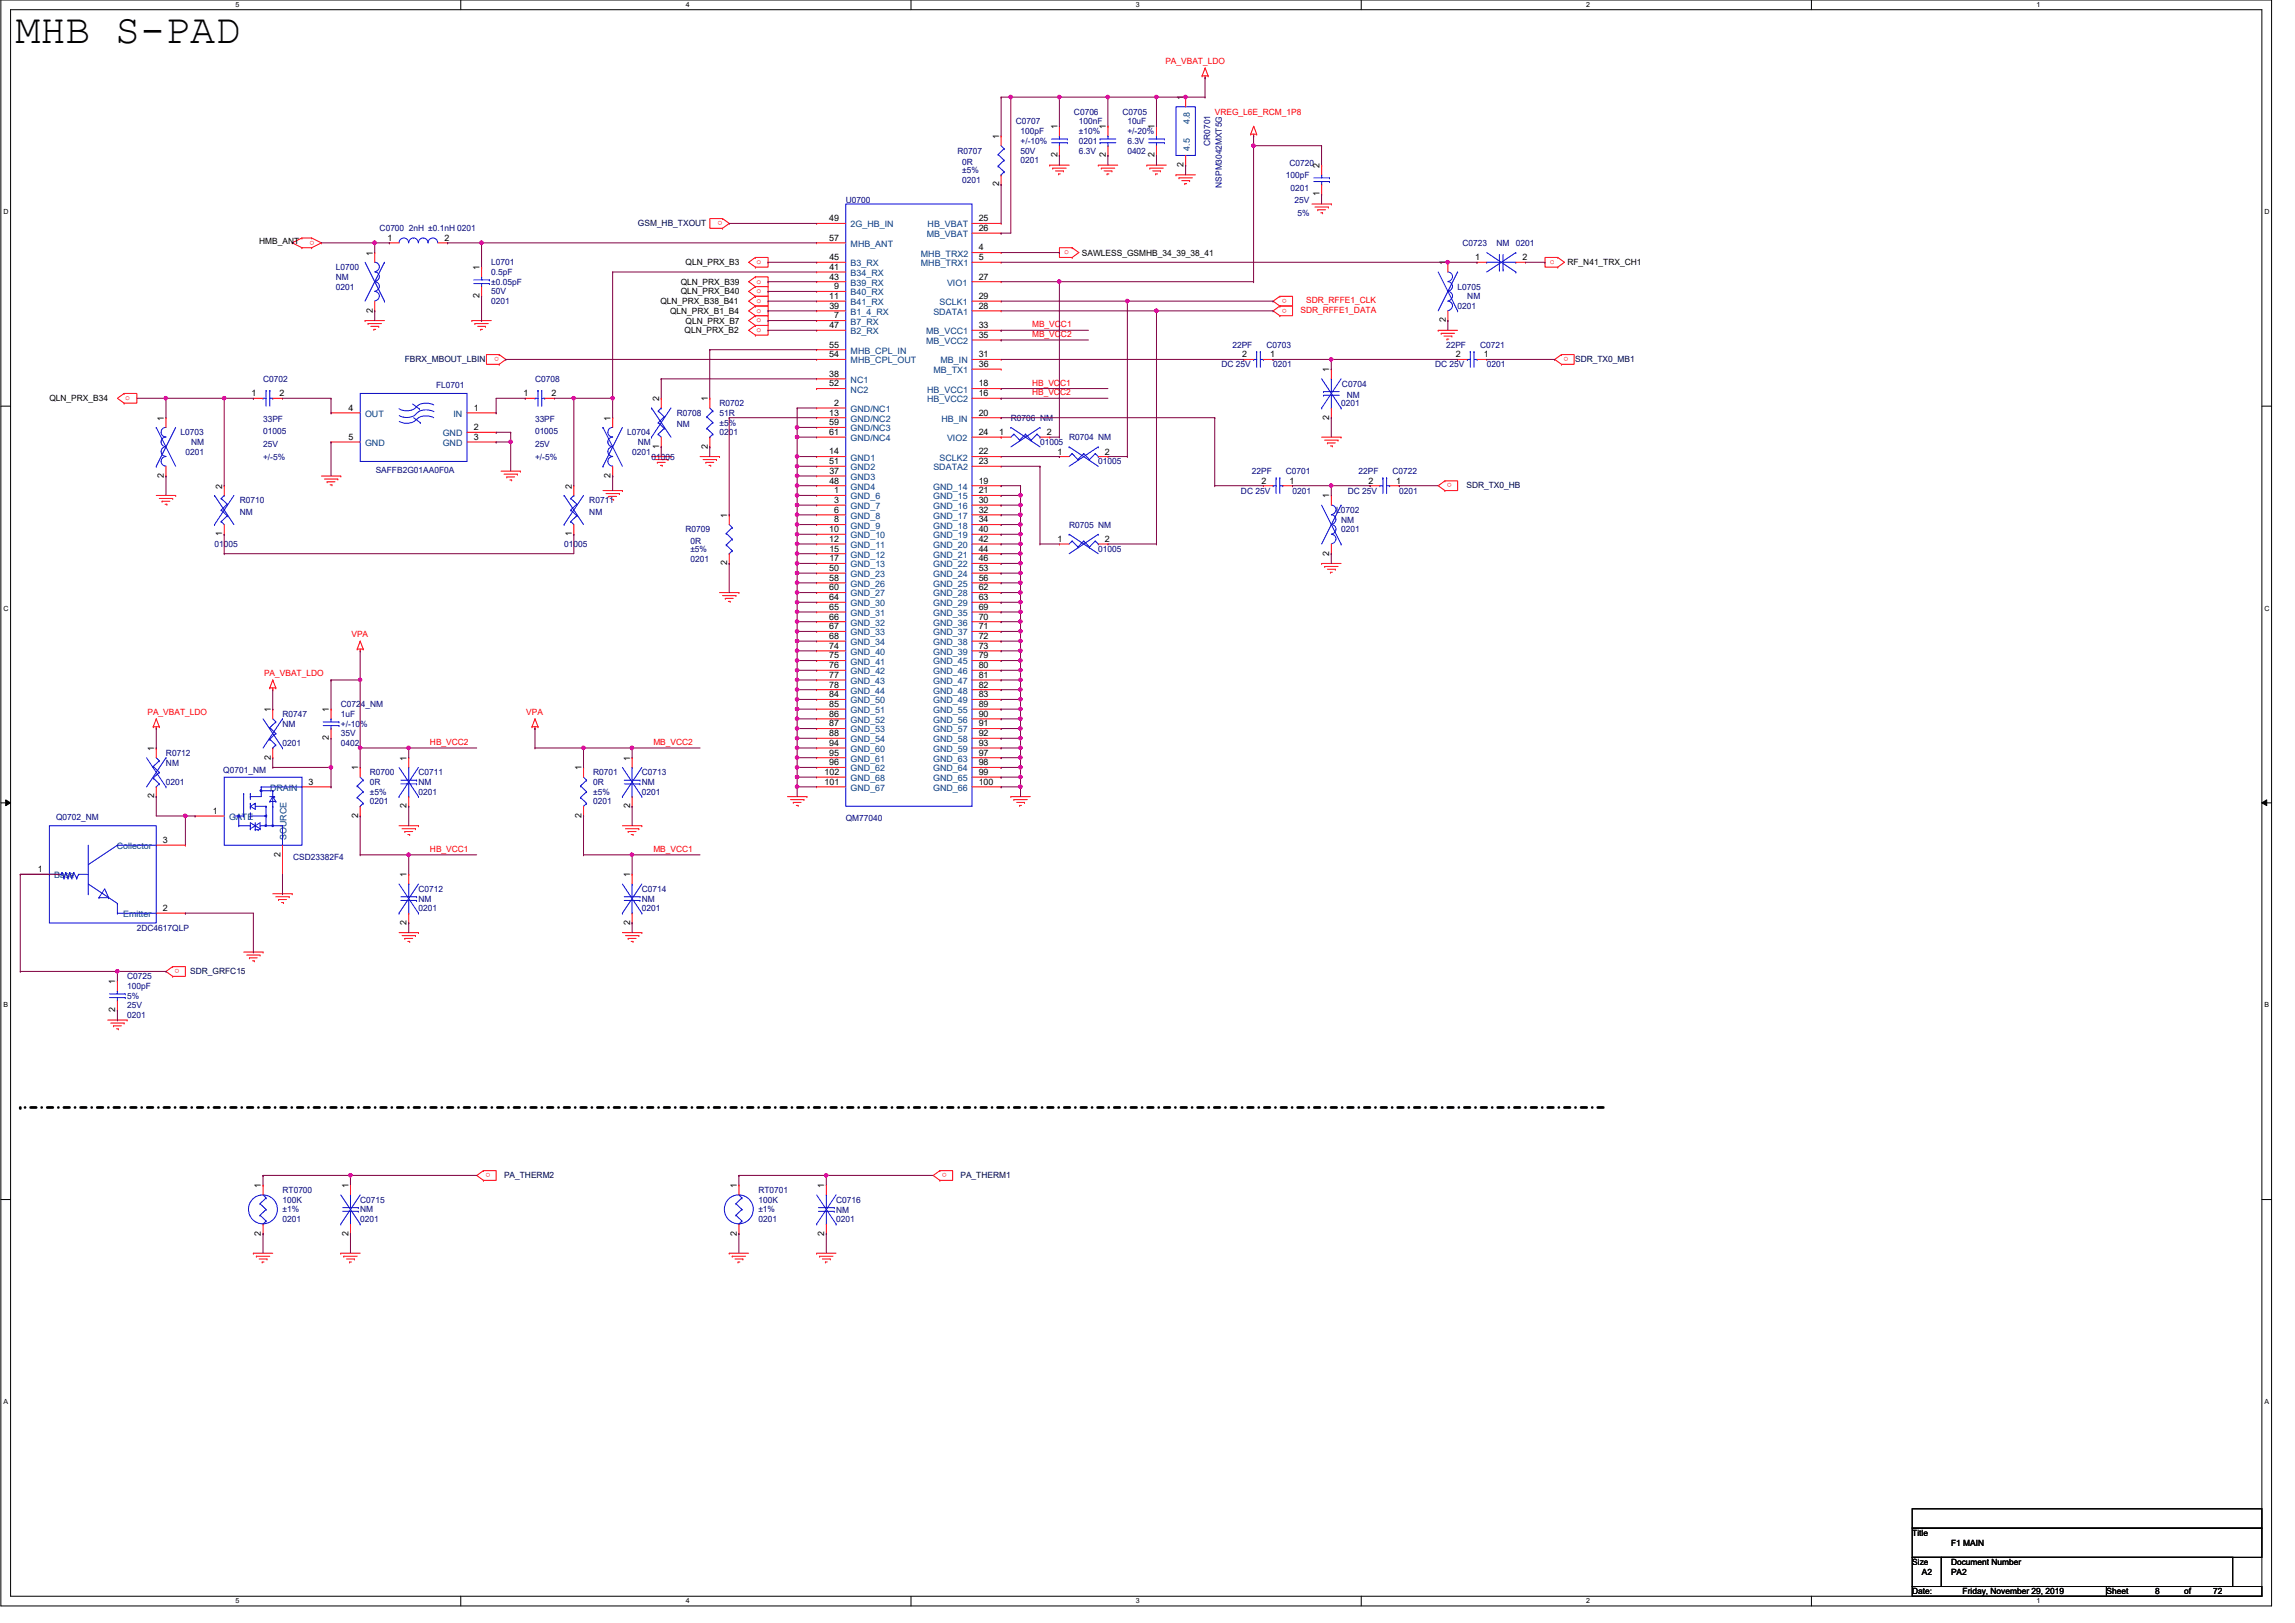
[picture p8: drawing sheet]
<svg xmlns="http://www.w3.org/2000/svg" width="420mm" height="297mm" viewBox="0 0 420 297" stroke-linecap="round" stroke-linejoin="round" font-family="sans-serif">
<defs><g id="words">
<text font-size="7.6" x="2.8" y="7.8">MHB S-PAD</text>
<g font-size="1.6" fill="#f00">
<text x="213.3" y="11.8">PA_VBAT_LDO</text>
<text x="222.4" y="21">VREG_L6E_RCM_1P8</text>
<text x="132.3" y="40.5" transform="rotate(180 132.3 40.5)">o</text>
<text x="57.6" y="44" transform="rotate(180 57.6 44)">o</text>
<text x="194.8" y="46.6">o</text>
<text x="138.5" y="48.3">o</text>
<text x="138.5" y="51.9">o</text>
<text x="138.5" y="53.7">o</text>
<text x="283.7" y="48.3">o</text>
<text x="138.5" y="55.5">o</text>
<text x="138.5" y="57.2">o</text>
<text x="138.5" y="59">o</text>
<text x="188.9" y="59.9">MB_VCC1</text>
<text x="235.6" y="54.7" transform="rotate(180 235.6 54.7)">o</text>
<text x="235.6" y="56.5" transform="rotate(180 235.6 56.5)">o</text>
<text x="238.1" y="57.3">SDR_RFFE1_DATA</text>
<text x="239.1" y="55.5">SDR_RFFE1_CLK</text>
<text x="91.4" y="65.4" transform="rotate(180 91.4 65.4)">o</text>
<text x="138.5" y="60.8">o</text>
<text x="188.9" y="61.7">MB_VCC2</text>
<text x="287.1" y="65.4" transform="rotate(180 287.1 65.4)">o</text>
<text x="188.9" y="70.6">HB_VCC1</text>
<text x="22.9" y="73.2">o</text>
<text x="188.9" y="72.3">HB_VCC2</text>
<text x="265.8" y="88.5" transform="rotate(180 265.8 88.5)">o</text>
<text x="64.3" y="116.7">VPA</text>
<text x="48.3" y="123.8">PA_VBAT_LDO</text>
<text x="27" y="130.9">PA_VBAT_LDO</text>
<text x="96.3" y="130.9">VPA</text>
<text x="78.7" y="136.3">HB_VCC2</text>
<text x="119.6" y="136.3">MB_VCC2</text>
<text x="78.7" y="155.9">HB_VCC1</text>
<text x="119.6" y="155.9">MB_VCC1</text>
<text x="32.9" y="177.4" transform="rotate(180 32.9 177.4)">o</text>
<text x="89.8" y="214.7" transform="rotate(180 89.8 214.7)">o</text>
<text x="173.3" y="214.7" transform="rotate(180 173.3 214.7)">o</text>
</g>
<g font-size="1.6" fill="#000080">
<text x="186" y="22.8">C0707</text>
<text x="196.6" y="21">C0706</text>
<text x="197.5" y="22.8">100nF</text>
<text x="205.5" y="21">C0705</text>
<text x="206.4" y="22.8">10uF</text>
<text x="175.3" y="28.1">R0707</text>
<text x="186.8" y="24.6">100pF</text>
<text x="186.8" y="29.9">0201</text>
<text x="186.8" y="28.1">50V</text>
<text x="186.8" y="26.3">+/-10%</text>
<text x="197.5" y="26.3">0201</text>
<text x="197.5" y="28.1">6.3V</text>
<text x="197.5" y="24.6">±10%</text>
<text x="206.4" y="28.1">0402</text>
<text x="206.4" y="26.3">6.3V</text>
<text x="206.4" y="24.6">+/-20%</text>
<text x="221.6" y="26.7" transform="rotate(-90 221.6 26.7)">CR0701</text>
<text x="176.2" y="30.2">0R</text>
<text x="176.2" y="31.7">±5%</text>
<text x="176.2" y="33.4">0201</text>
<text x="223.7" y="34.3" transform="rotate(-90 223.7 34.3)">NSPM3042MXT5G</text>
<text x="235.4" y="32.6">100pF</text>
<text x="236.1" y="30.4">C0720</text>
<text x="236.3" y="34.9">0201</text>
<text x="154.8" y="37.2">U0700</text>
<text x="237" y="37.2">25V</text>
<text x="237.5" y="39.5">5%</text>
<text x="69.5" y="42.3">C0700 2nH ±0.1nH 0201</text>
<text x="267.7" y="45">C0723</text>
<text x="274" y="45">NM</text>
<text x="277.5" y="45">0201</text>
<text x="61.5" y="49.4">L0700</text>
<text x="61.5" y="51.2">NM</text>
<text x="61.5" y="53">0201</text>
<text x="89.9" y="48.6">L0701</text>
<text x="89.9" y="50.3">0.5pF</text>
<text x="89.9" y="53.9">50V</text>
<text x="89.9" y="52.1">±0.05pF</text>
<text x="266.9" y="53">L0705</text>
<text x="89.9" y="55.7">0201</text>
<text x="266.9" y="56.6">0201</text>
<text x="268.6" y="54.8">NM</text>
<text x="225.6" y="63.7">22PF</text>
<text x="231.8" y="63.7">C0703</text>
<text x="264.7" y="63.7">22PF</text>
<text x="271" y="63.7">C0721</text>
<text x="48.2" y="69.9">C0702</text>
<text x="79.8" y="70.9">FL0701</text>
<text x="97.9" y="69.9">C0708</text>
<text x="223.6" y="67.2">DC 25V</text>
<text x="233.1" y="67.2">0201</text>
<text x="245.7" y="70.8">C0704</text>
<text x="262.7" y="67.2">DC 25V</text>
<text x="272.2" y="67.2">0201</text>
<text x="48.2" y="77.2">33PF</text>
<text x="97.9" y="77.2">33PF</text>
<text x="123.9" y="76.1">R0708</text>
<text x="131.7" y="74.3">R0702</text>
<text x="131.7" y="76.1">51R</text>
<text x="131.7" y="77.9">±5%</text>
<text x="185.1" y="77">R0706 NM</text>
<text x="245.5" y="74.3">0201</text>
<text x="246.6" y="72.9">NM</text>
<text x="33" y="79.7">L0703</text>
<text x="33.9" y="83.2">0201</text>
<text x="35" y="81.4">NM</text>
<text x="48.2" y="79.5">01005</text>
<text x="48.2" y="81.8">25V</text>
<text x="97.9" y="79.5">01005</text>
<text x="97.9" y="81.8">25V</text>
<text x="114.8" y="79.7">L0704</text>
<text x="115.7" y="83.2">0201</text>
<text x="116.8" y="81.4">NM</text>
<text x="123.9" y="78.2">NM</text>
<text x="131.7" y="79.7">0201</text>
<text x="190.4" y="81.4">01005</text>
<text x="195.7" y="80.6">R0704 NM</text>
<text x="48.2" y="84.1">+/-5%</text>
<text x="68.8" y="86.6">SAFFB2G01AA0F0A</text>
<text x="97.9" y="84.1">+/-5%</text>
<text x="119.3" y="84.1">01005</text>
<text x="201.1" y="85">01005</text>
<text x="229.2" y="86.8">22PF</text>
<text x="235.4" y="86.8">C0701</text>
<text x="248.7" y="86.8">22PF</text>
<text x="255" y="86.8">C0722</text>
<text x="43.9" y="92.1">R0710</text>
<text x="43.9" y="94.2">NM</text>
<text x="107.9" y="92.1">R0711</text>
<text x="107.9" y="94.2">NM</text>
<text x="227.2" y="90.3">DC 25V</text>
<text x="236.6" y="90.3">0201</text>
<text x="244.6" y="93.9">L0702</text>
<text x="245.5" y="95.7">NM</text>
<text x="246.7" y="90.3">DC 25V</text>
<text x="256.2" y="90.3">0201</text>
<text x="39.3" y="100.1">01005</text>
<text x="103.3" y="100.1">01005</text>
<text x="125.5" y="97.4">R0709</text>
<text x="126.4" y="99.6">0R</text>
<text x="126.4" y="101">±5%</text>
<text x="195.7" y="96.6">R0705 NM</text>
<text x="201.1" y="101">01005</text>
<text x="245.5" y="97.4">0201</text>
<text x="126.4" y="102.8">0201</text>
<text x="51.7" y="131.2">R0747</text>
<text x="62.4" y="129.5">C0724_NM</text>
<text x="62.4" y="131.2">1uF</text>
<text x="51.7" y="133">NM</text>
<text x="51.7" y="136.6">0201</text>
<text x="62.4" y="136.6">0402</text>
<text x="62.4" y="134.8">35V</text>
<text x="62.4" y="133">+/-10%</text>
<text x="30.4" y="138.3">R0712</text>
<text x="30.4" y="140.1">NM</text>
<text x="30.4" y="143.7">0201</text>
<text x="40.9" y="141.6">Q0701_NM</text>
<text x="67.7" y="141.9">R0700</text>
<text x="67.7" y="143.7">0R</text>
<text x="76.6" y="141.9">C0711</text>
<text x="76.6" y="143.7">NM</text>
<text x="108.6" y="141.9">R0701</text>
<text x="108.6" y="143.7">0R</text>
<text x="117.5" y="141.9">C0713</text>
<text x="117.5" y="143.7">NM</text>
<text x="67.7" y="145.5">±5%</text>
<text x="67.7" y="147.2">0201</text>
<text x="76.6" y="145.5">0201</text>
<text x="108.6" y="145.5">±5%</text>
<text x="108.6" y="147.2">0201</text>
<text x="117.5" y="145.5">0201</text>
<text x="10.3" y="150.1">Q0702_NM</text>
<text x="154.8" y="150.2">QM77040</text>
<text x="53.7" y="157.4">CSD23382F4</text>
<text x="76.6" y="163.2">C0712</text>
<text x="76.6" y="165">NM</text>
<text x="76.6" y="166.8">0201</text>
<text x="117.5" y="163.2">C0714</text>
<text x="117.5" y="165">NM</text>
<text x="117.5" y="166.8">0201</text>
<text x="25" y="170.3">2DC4617QLP</text>
<text x="23.3" y="179.2">C0725</text>
<text x="23.3" y="181">100pF</text>
<text x="23.3" y="184.6">25V</text>
<text x="23.3" y="182.8">5%</text>
<text x="23.3" y="186.3">0201</text>
<text x="51.7" y="218.4">RT0700</text>
<text x="51.7" y="220.1">100K</text>
<text x="51.7" y="221.9">±1%</text>
<text x="65.9" y="220.1">C0715</text>
<text x="65.9" y="221.9">NM</text>
<text x="138.8" y="218.3">RT0701</text>
<text x="138.8" y="220.1">100K</text>
<text x="138.8" y="221.9">±1%</text>
<text x="153.1" y="220.1">C0716</text>
<text x="153.1" y="221.9">NM</text>
<text x="51.7" y="223.7">0201</text>
<text x="65.9" y="223.7">0201</text>
<text x="138.8" y="223.7">0201</text>
<text x="153.1" y="223.7">0201</text>
</g>
<g font-size="1.6">
<text x="193.6" y="23.7" transform="rotate(-90 193.6 23.7)">1</text>
<text x="202.5" y="23.7" transform="rotate(-90 202.5 23.7)">1</text>
<text x="211.3" y="23.7" transform="rotate(-90 211.3 23.7)">1</text>
<text x="216.7" y="18.3" transform="rotate(-90 216.7 18.3)">1</text>
<text x="182.9" y="25.4" transform="rotate(-90 182.9 25.4)">1</text>
<text x="193.6" y="28.8" transform="rotate(-90 193.6 28.8)">2</text>
<text x="202.5" y="28.8" transform="rotate(-90 202.5 28.8)">2</text>
<text x="211.3" y="28.8" transform="rotate(-90 211.3 28.8)">2</text>
<text x="182.9" y="34.1" transform="rotate(-90 182.9 34.1)">2</text>
<text x="216.7" y="30.6" transform="rotate(-90 216.7 30.6)">2</text>
<text x="241.6" y="35.9" transform="rotate(-90 241.6 35.9)">1</text>
<text x="241.6" y="30.8" transform="rotate(-90 241.6 30.8)">2</text>
<text x="151.8" y="40.5">49</text>
<text x="179.2" y="40.5">25</text>
<text x="47.4" y="44.7">HMB_ANT</text>
<text x="68.2" y="46.8" transform="rotate(-90 68.2 46.8)">1</text>
<text x="70.9" y="44.1">1</text>
<text x="81.4" y="44.1">2</text>
<text x="151.8" y="44.1">57</text>
<text x="151.8" y="47.6">45</text>
<text x="179.2" y="42.3">26</text>
<text x="179.2" y="47.6">5</text>
<text x="179.2" y="45.8">4</text>
<text x="198.1" y="46.8">SAWLESS_GSMHB_34_39_38_41</text>
<text x="270.1" y="47.6">1</text>
<text x="278.7" y="47.6">2</text>
<text x="87.8" y="49.4" transform="rotate(-90 87.8 49.4)">1</text>
<text x="124.6" y="52.1">QLN_PRX_B39</text>
<text x="124.6" y="53.9">QLN_PRX_B40</text>
<text x="125.5" y="48.6">QLN_PRX_B3</text>
<text x="151.8" y="51.2">43</text>
<text x="151.8" y="49.4">41</text>
<text x="152.7" y="53">9</text>
<text x="179.2" y="51.2">27</text>
<text x="264.7" y="48.6" transform="rotate(-90 264.7 48.6)">1</text>
<text x="287" y="48.6">RF_N41_TRX_CH1</text>
<text x="68.2" y="57.2" transform="rotate(-90 68.2 57.2)">2</text>
<text x="87.8" y="54.6" transform="rotate(-90 87.8 54.6)">2</text>
<text x="120.9" y="55.7">QLN_PRX_B38_B41</text>
<text x="122.7" y="57.4">QLN_PRX_B1_B4</text>
<text x="125.5" y="59.2">QLN_PRX_B7</text>
<text x="151.8" y="54.7">11</text>
<text x="151.8" y="56.5">39</text>
<text x="152.7" y="58.3">7</text>
<text x="179.2" y="56.5">28</text>
<text x="179.2" y="54.7">29</text>
<text x="264.7" y="59" transform="rotate(-90 264.7 59)">2</text>
<text x="125.3" y="61">QLN_PRX_B2</text>
<text x="151.8" y="63.6">55</text>
<text x="151.8" y="65.4">54</text>
<text x="151.8" y="60.1">47</text>
<text x="179.2" y="65.4">31</text>
<text x="179.2" y="60.1">33</text>
<text x="179.2" y="61.8">35</text>
<text x="227.4" y="65.4">2</text>
<text x="232.5" y="65.4">1</text>
<text x="266.5" y="65.4">2</text>
<text x="271.6" y="65.4">1</text>
<text x="151.8" y="69">38</text>
<text x="151.8" y="70.7">52</text>
<text x="179.2" y="70.7">18</text>
<text x="179.2" y="67.2">36</text>
<text x="243.4" y="68.1" transform="rotate(-90 243.4 68.1)">1</text>
<text x="9" y="73.4">QLN_PRX_B34</text>
<text x="30" y="77" transform="rotate(-90 30 77)">1</text>
<text x="46" y="72.5">1</text>
<text x="51.2" y="72.5">2</text>
<text x="63.8" y="75.2">4</text>
<text x="86.7" y="75.2">1</text>
<text x="95.8" y="72.5">1</text>
<text x="101" y="72.5">2</text>
<text x="111.8" y="77" transform="rotate(-90 111.8 77)">1</text>
<text x="120.7" y="73.4" transform="rotate(-90 120.7 73.4)">2</text>
<text x="129.6" y="73.4" transform="rotate(-90 129.6 73.4)">1</text>
<text x="151.8" y="77.8">59</text>
<text x="151.8" y="76.1">13</text>
<text x="152.7" y="74.3">2</text>
<text x="179.2" y="76.1">20</text>
<text x="179.2" y="72.5">16</text>
<text x="243.4" y="76.8" transform="rotate(-90 243.4 76.8)">2</text>
<text x="63.8" y="80.5">5</text>
<text x="86.7" y="80.5">3</text>
<text x="86.7" y="78.7">2</text>
<text x="120.7" y="82.1" transform="rotate(-90 120.7 82.1)">1</text>
<text x="129.6" y="82.1" transform="rotate(-90 129.6 82.1)">2</text>
<text x="151.8" y="79.6">61</text>
<text x="151.8" y="83.2">14</text>
<text x="179.2" y="83.2">22</text>
<text x="179.2" y="79.6">24</text>
<text x="183" y="79.6">1</text>
<text x="191.6" y="79.6">2</text>
<text x="193.6" y="83.2">1</text>
<text x="202.3" y="83.2">2</text>
<text x="30" y="87.5" transform="rotate(-90 30 87.5)">2</text>
<text x="40.7" y="89.4" transform="rotate(-90 40.7 89.4)">2</text>
<text x="104.7" y="89.4" transform="rotate(-90 104.7 89.4)">2</text>
<text x="111.8" y="87.5" transform="rotate(-90 111.8 87.5)">2</text>
<text x="151.8" y="85">51</text>
<text x="151.8" y="88.5">48</text>
<text x="151.8" y="86.7">37</text>
<text x="179.2" y="85">23</text>
<text x="179.2" y="88.5">19</text>
<text x="231" y="88.5">2</text>
<text x="236.1" y="88.5">1</text>
<text x="250.5" y="88.5">2</text>
<text x="255.6" y="88.5">1</text>
<text x="133.1" y="94.8" transform="rotate(-90 133.1 94.8)">1</text>
<text x="152.7" y="90.3">1</text>
<text x="152.7" y="92.1">3</text>
<text x="152.7" y="93.8">6</text>
<text x="152.7" y="95.6">8</text>
<text x="179.2" y="95.6">34</text>
<text x="179.2" y="93.8">32</text>
<text x="179.2" y="92.1">30</text>
<text x="179.2" y="90.3">21</text>
<text x="243.4" y="91.2" transform="rotate(-90 243.4 91.2)">1</text>
<text x="40.7" y="98.1" transform="rotate(-90 40.7 98.1)">1</text>
<text x="104.7" y="98.1" transform="rotate(-90 104.7 98.1)">1</text>
<text x="151.8" y="97.4">10</text>
<text x="151.8" y="99.2">12</text>
<text x="151.8" y="101">15</text>
<text x="179.2" y="101">44</text>
<text x="179.2" y="99.2">42</text>
<text x="179.2" y="97.4">40</text>
<text x="193.6" y="99.2">1</text>
<text x="202.3" y="99.2">2</text>
<text x="243.4" y="101.7" transform="rotate(-90 243.4 101.7)">2</text>
<text x="133.1" y="103.5" transform="rotate(-90 133.1 103.5)">2</text>
<text x="151.8" y="106.3">58</text>
<text x="151.8" y="104.5">50</text>
<text x="151.8" y="102.7">17</text>
<text x="179.2" y="106.3">56</text>
<text x="179.2" y="104.5">53</text>
<text x="179.2" y="102.7">46</text>
<text x="151.8" y="109.8">64</text>
<text x="151.8" y="111.6">65</text>
<text x="151.8" y="113.4">66</text>
<text x="151.8" y="108.1">60</text>
<text x="179.2" y="108.1">62</text>
<text x="179.2" y="109.8">63</text>
<text x="179.2" y="111.6">69</text>
<text x="179.2" y="113.4">70</text>
<text x="151.8" y="115.2">67</text>
<text x="151.8" y="117">68</text>
<text x="151.8" y="118.7">74</text>
<text x="179.2" y="115.2">71</text>
<text x="179.2" y="117">72</text>
<text x="179.2" y="118.7">73</text>
<text x="151.8" y="125.8">78</text>
<text x="151.8" y="124.1">77</text>
<text x="151.8" y="122.3">76</text>
<text x="151.8" y="120.5">75</text>
<text x="179.2" y="125.8">82</text>
<text x="179.2" y="124.1">81</text>
<text x="179.2" y="122.3">80</text>
<text x="179.2" y="120.5">79</text>
<text x="49.6" y="130.3" transform="rotate(-90 49.6 130.3)">1</text>
<text x="60.2" y="130.3" transform="rotate(-90 60.2 130.3)">1</text>
<text x="151.8" y="127.6">84</text>
<text x="151.8" y="129.4">85</text>
<text x="151.8" y="131.2">86</text>
<text x="179.2" y="127.6">83</text>
<text x="179.2" y="129.4">89</text>
<text x="179.2" y="131.2">90</text>
<text x="28.2" y="137.5" transform="rotate(-90 28.2 137.5)">1</text>
<text x="60.2" y="135.5" transform="rotate(-90 60.2 135.5)">2</text>
<text x="151.8" y="133">87</text>
<text x="151.8" y="134.7">88</text>
<text x="151.8" y="136.5">94</text>
<text x="179.2" y="133">91</text>
<text x="179.2" y="134.7">92</text>
<text x="179.2" y="136.5">93</text>
<text x="49.6" y="139" transform="rotate(-90 49.6 139)">2</text>
<text x="56.5" y="143.6">3</text>
<text x="65.6" y="141" transform="rotate(-90 65.6 141)">1</text>
<text x="74.5" y="139.2" transform="rotate(-90 74.5 139.2)">1</text>
<text x="106.5" y="141" transform="rotate(-90 106.5 141)">1</text>
<text x="115.3" y="139.2" transform="rotate(-90 115.3 139.2)">1</text>
<text x="150.9" y="141.8">102</text>
<text x="150.9" y="143.6">101</text>
<text x="151.8" y="138.3">95</text>
<text x="151.8" y="140.1">96</text>
<text x="179.2" y="143.6">100</text>
<text x="179.2" y="141.8">99</text>
<text x="179.2" y="140.1">98</text>
<text x="179.2" y="138.3">97</text>
<text x="28.2" y="146.1" transform="rotate(-90 28.2 146.1)">2</text>
<text x="38.9" y="149">1</text>
<text x="65.6" y="149.7" transform="rotate(-90 65.6 149.7)">2</text>
<text x="74.5" y="147.9" transform="rotate(-90 74.5 147.9)">2</text>
<text x="106.5" y="149.7" transform="rotate(-90 106.5 149.7)">2</text>
<text x="115.3" y="147.9" transform="rotate(-90 115.3 147.9)">2</text>
<text x="29.8" y="154.3">3</text>
<text x="6.9" y="159.6">1</text>
<text x="51.3" y="156.8" transform="rotate(-90 51.3 156.8)">2</text>
<text x="74.4" y="160.6" transform="rotate(-90 74.4 160.6)">1</text>
<text x="115.3" y="160.6" transform="rotate(-90 115.3 160.6)">1</text>
<text x="29.8" y="166.7">2</text>
<text x="74.4" y="169.2" transform="rotate(-90 74.4 169.2)">2</text>
<text x="115.3" y="169.2" transform="rotate(-90 115.3 169.2)">2</text>
<text x="21.1" y="180.1" transform="rotate(-90 21.1 180.1)">1</text>
<text x="21.1" y="185.2" transform="rotate(-90 21.1 185.2)">2</text>
<text x="47.8" y="217.5" transform="rotate(-90 47.8 217.5)">1</text>
<text x="63.8" y="217.5" transform="rotate(-90 63.8 217.5)">1</text>
<text x="134.9" y="217.5" transform="rotate(-90 134.9 217.5)">1</text>
<text x="150.9" y="217.5" transform="rotate(-90 150.9 217.5)">1</text>
<text x="47.8" y="226.1" transform="rotate(-90 47.8 226.1)">2</text>
<text x="63.8" y="226.1" transform="rotate(-90 63.8 226.1)">2</text>
<text x="134.9" y="226.1" transform="rotate(-90 134.9 226.1)">2</text>
<text x="150.9" y="226.1" transform="rotate(-90 150.9 226.1)">2</text>
<text x="350.1" y="281.1">Title</text>
<text x="350.1" y="286.5">Size</text>
<text x="357.2" y="286.5">Document Number</text>
<text x="357.2" y="282.9">F1 MAIN</text>
<text x="350.1" y="291.8">Date:</text>
<text x="351.9" y="288.2">A2</text>
<text x="357.2" y="288.2">PA2</text>
<text x="359.3" y="291.8">Friday, November 29, 2019</text>
<text x="385.6" y="291.8">Sheet</text>
<text x="394.5" y="291.8">8</text>
<text x="399.9" y="291.8">of</text>
<text x="405.2" y="291.8">72</text>
</g>
<g font-size="1.6" fill="#004080">
<text x="217.8" y="22.7" transform="rotate(-90 217.8 22.7)">4.8</text>
<text x="217.8" y="27.6" transform="rotate(-90 217.8 27.6)">4.5</text>
<text x="155.7" y="41.6">2G_HB_IN</text>
<text x="169.8" y="41.6">HB_VBAT</text>
<text x="155.7" y="45.2">MHB_ANT</text>
<text x="168.6" y="46.9">MHB_TRX2</text>
<text x="169.7" y="43.4">MB_VBAT</text>
<text x="155.7" y="48.7">B3_RX</text>
<text x="155.7" y="52.3">B39_RX</text>
<text x="155.7" y="50.5">B34_RX</text>
<text x="168.6" y="48.7">MHB_TRX1</text>
<text x="173.4" y="52.3">VIO1</text>
<text x="155.7" y="55.8">B41_RX</text>
<text x="155.7" y="54.1">B40_RX</text>
<text x="155.7" y="59.4">B7_RX</text>
<text x="155.7" y="57.6">B1_4_RX</text>
<text x="170.9" y="57.6">SDATA1</text>
<text x="172" y="55.8">SCLK1</text>
<text x="155.7" y="64.7">MHB_CPL_IN</text>
<text x="155.7" y="61.2">B2_RX</text>
<text x="169.6" y="61.2">MB_VCC1</text>
<text x="169.6" y="62.9">MB_VCC2</text>
<text x="155.7" y="70.1">NC1</text>
<text x="155.7" y="66.5">MHB_CPL_OUT</text>
<text x="155.7" y="71.8">NC2</text>
<text x="169.7" y="71.8">HB_VCC1</text>
<text x="170.9" y="68.3">MB_TX1</text>
<text x="172.2" y="66.5">MB_IN</text>
<text x="66.8" y="76.3">OUT</text>
<text x="83" y="76.3">IN</text>
<text x="155.7" y="77.2">GND/NC2</text>
<text x="155.7" y="75.4">GND/NC1</text>
<text x="169.7" y="73.6">HB_VCC2</text>
<text x="172.4" y="77.2">HB_IN</text>
<text x="66.8" y="81.6">GND</text>
<text x="81.1" y="81.6">GND</text>
<text x="81.1" y="79.8">GND</text>
<text x="155.7" y="78.9">GND/NC3</text>
<text x="155.7" y="80.7">GND/NC4</text>
<text x="173.4" y="80.7">VIO2</text>
<text x="155.7" y="84.3">GND1</text>
<text x="155.7" y="86.1">GND2</text>
<text x="155.7" y="89.6">GND4</text>
<text x="155.7" y="87.8">GND3</text>
<text x="170.8" y="89.6">GND_14</text>
<text x="170.9" y="86.1">SDATA2</text>
<text x="172" y="84.3">SCLK2</text>
<text x="155.7" y="91.4">GND_6</text>
<text x="155.7" y="93.2">GND_7</text>
<text x="155.7" y="94.9">GND_8</text>
<text x="170.8" y="94.9">GND_17</text>
<text x="170.8" y="93.2">GND_16</text>
<text x="170.8" y="91.4">GND_15</text>
<text x="155.7" y="96.7">GND_9</text>
<text x="155.7" y="98.5">GND_10</text>
<text x="155.7" y="100.3">GND_11</text>
<text x="170.8" y="100.3">GND_20</text>
<text x="170.8" y="98.5">GND_19</text>
<text x="170.8" y="96.7">GND_18</text>
<text x="155.7" y="107.4">GND_26</text>
<text x="155.7" y="105.6">GND_23</text>
<text x="155.7" y="102.1">GND_12</text>
<text x="155.7" y="103.8">GND_13</text>
<text x="170.8" y="107.4">GND_25</text>
<text x="170.8" y="105.6">GND_24</text>
<text x="170.8" y="103.8">GND_22</text>
<text x="170.8" y="102.1">GND_21</text>
<text x="155.7" y="110.9">GND_30</text>
<text x="155.7" y="112.7">GND_31</text>
<text x="155.7" y="109.2">GND_27</text>
<text x="170.8" y="109.2">GND_28</text>
<text x="170.8" y="110.9">GND_29</text>
<text x="170.8" y="112.7">GND_35</text>
<text x="155.7" y="114.5">GND_32</text>
<text x="155.7" y="116.3">GND_33</text>
<text x="155.7" y="118.1">GND_34</text>
<text x="155.7" y="119.8">GND_40</text>
<text x="170.8" y="114.5">GND_36</text>
<text x="170.8" y="116.3">GND_37</text>
<text x="170.8" y="118.1">GND_38</text>
<text x="170.8" y="119.8">GND_39</text>
<text x="155.7" y="125.2">GND_43</text>
<text x="155.7" y="123.4">GND_42</text>
<text x="155.7" y="121.6">GND_41</text>
<text x="170.8" y="125.2">GND_47</text>
<text x="170.8" y="123.4">GND_46</text>
<text x="170.8" y="121.6">GND_45</text>
<text x="155.7" y="128.7">GND_50</text>
<text x="155.7" y="130.5">GND_51</text>
<text x="155.7" y="126.9">GND_44</text>
<text x="170.8" y="128.7">GND_49</text>
<text x="170.8" y="126.9">GND_48</text>
<text x="170.8" y="130.5">GND_55</text>
<text x="155.7" y="132.3">GND_52</text>
<text x="155.7" y="134.1">GND_53</text>
<text x="155.7" y="135.8">GND_54</text>
<text x="155.7" y="137.6">GND_60</text>
<text x="170.8" y="134.1">GND_57</text>
<text x="170.8" y="135.8">GND_58</text>
<text x="170.8" y="137.6">GND_59</text>
<text x="170.8" y="132.3">GND_56</text>
<text x="155.7" y="142.9">GND_68</text>
<text x="155.7" y="139.4">GND_61</text>
<text x="155.7" y="141.2">GND_62</text>
<text x="170.8" y="142.9">GND_65</text>
<text x="170.8" y="141.2">GND_64</text>
<text x="170.8" y="139.4">GND_63</text>
<text x="49.4" y="144.7">DRAIN</text>
<text x="155.7" y="144.7">GND_67</text>
<text x="170.8" y="144.7">GND_66</text>
<text x="21.4" y="155.4">Collector</text>
<text x="41.9" y="150.1">GATE</text>
<text x="52.5" y="153.8" transform="rotate(-90 52.5 153.8)">SOURCE</text>
<text x="9.9" y="160.7">Base</text>
<text x="22.6" y="167.8">Emitter</text>
</g>
<g font-size="1.6" fill="#000040">
<text x="116.8" y="41.3">GSM_HB_TXOUT</text>
<text x="74.1" y="66.2">FBRX_MBOUT_LBIN</text>
<text x="288.4" y="66.2">SDR_TX0_MB1</text>
<text x="268.5" y="89.3">SDR_TX0_HB</text>
<text x="34.8" y="178.2">SDR_GRFC15</text>
<text x="92.3" y="215.5">PA_THERM2</text>
<text x="175.8" y="215.5">PA_THERM1</text>
</g>
<g font-size="1.3">
<text x="43.1" y="1.3">5</text>
<text x="125.5" y="1.3">4</text>
<text x="208" y="1.3">3</text>
<text x="290.4" y="1.3">2</text>
<text x="372.8" y="1.3">1</text>
<text x=".6" y="39.2">D</text>
<text x="414.6" y="39.2">D</text>
<text x=".6" y="111.8">C</text>
<text x="414.6" y="111.8">C</text>
<text x=".6" y="184.4">B</text>
<text x="414.6" y="184.4">B</text>
<text x=".6" y="257">A</text>
<text x="414.6" y="257">A</text>
<text x="43.1" y="293.5">5</text>
<text x="125.5" y="293.5">4</text>
<text x="208" y="293.5">3</text>
<text x="290.4" y="293.5">2</text>
<text x="372.8" y="293.5">1</text>
</g>
</g></defs>
<path d="M.2 0h415.7v293.9h-415.7zM1.9 1.8h412.2v290.3h-412.2z" fill="none" stroke="#000" stroke-width=".18"/>
<g fill="#fff">
<path d="M43.1 .2h.7v1.4h-.7z"/>
<path d="M43.1 292.3h.7v1.4h-.7z"/>
</g>
<path d="M84.4 0v1.8M84.4 292.1v1.8" fill="none" stroke="#000" stroke-width=".18"/>
<g fill="#fff">
<path d="M125.5 .2h.7v1.4h-.7z"/>
<path d="M125.5 292.3h.7v1.4h-.7z"/>
</g>
<path d="M166.8 0v1.8M166.8 292.1v1.8" fill="none" stroke="#000" stroke-width=".18"/>
<g fill="#fff">
<path d="M208 .2h.7v1.4h-.7z"/>
<path d="M208 292.3h.7v1.4h-.7z"/>
</g>
<path d="M249.2 0v1.8M249.2 292.1v1.8" fill="none" stroke="#000" stroke-width=".18"/>
<g fill="#fff">
<path d="M290.4 .2h.7v1.4h-.7z"/>
<path d="M290.4 292.3h.7v1.4h-.7z"/>
</g>
<path d="M331.6 0v1.8M331.6 292.1v1.8" fill="none" stroke="#000" stroke-width=".18"/>
<g fill="#fff">
<path d="M372.8 .2h.7v1.4h-.7z"/>
<path d="M372.8 292.3h.7v1.4h-.7z"/>
<path d="M.6 38.1h.9v1.4h-.9z"/>
<path d="M414.6 38.1h.9v1.4h-.9z"/>
<path d="M.6 110.6h.9v1.4h-.9z"/>
<path d="M414.6 110.6h.9v1.4h-.9z"/>
</g>
<path d="M.2 74.3h1.7M414.1 74.3h1.8" fill="none" stroke="#000" stroke-width=".18"/>
<g fill="#fff">
<path d="M.6 183.2h.8v1.4h-.8z"/>
<path d="M414.6 183.2h.8v1.4h-.8z"/>
</g>
<path d="M.2 146.9h1.7M1 146.4l.9 .5-.9 .5zM414.1 146.9l.9-.5v1zM414.1 146.9h1.8" fill="none" stroke="#000" stroke-width=".18"/>
<path d="M1 146.4l.9 .5-.9 .5zM414.1 146.9l.9-.5v1z" fill="#000"/>
<g fill="#fff">
<path d="M.6 255.8h.8v1.4h-.8z"/>
<path d="M414.6 255.8h.8v1.4h-.8z"/>
</g>
<path d="M.2 219.5h1.7M414.1 219.5h1.8M350.1 276.1h64v3.6h-64zM350.1 279.7h64v5.3h-64zM350.1 285h5.3v5.4h-5.3zM350.1 290.4h35.5v1.7h-35.5zM355.4 285h53.4v5.4h-53.4zM385.6 290.4h28.5v1.7h-28.5z" fill="none" stroke="#000" stroke-width=".18"/>
<path d="M293.5 202.7h-289.8" fill="none" stroke="#000" stroke-width=".51" stroke-dasharray="1 1 0 1"/>
<circle cx="3.7" cy="202.7" r=".25" fill="#000" stroke-dasharray="1 1 0 1"/>
<g fill="none" stroke="#f00" stroke-width=".18">
<path d="M220.1 13.9h.1M220.1 13.9h1.1M220.6 14.2h.1M220.6 12.4h.1M220.6 13.9v.3M220.6 12.4l-.5 1.5M220.6 12.4l.6 1.5M221.2 13.9h.1M192.2 30.2h.1M192.2 30.2h3.5M192.7 30.8h.1M192.7 30.8h2.5"/>
<path d="M193.2 31.3h1.5M193.8 31.8h.1M193.8 31.8h.3M194.7 31.3h.1M201.1 30.2h.1M201.1 30.2h3.5M201.6 30.8h.1M201.6 30.8h2.5M202.1 31.3h1.5M202.7 31.8h.1M202.7 31.8h.3M203.6 31.3h.1"/>
<path d="M210 30.2h.1M210 30.2h3.5M210.5 30.8h.1M210.5 30.8h2.5M211 31.3h1.5M211.6 31.8h.1M211.6 31.8h.3M212.5 31.3h.1M215.3 32h.1M215.3 32h3.6M215.8 32.6h.1M215.8 32.6h2.5"/>
<path d="M216.4 33.1h1.4M216.9 33.6h.1M216.9 33.6h.3M217.8 33.1h.1M229 24.6h.1M229 24.6h1.1M229.5 24.9h.1M229.5 23.1h.1M229.5 24.6v.3M229.5 23.1l-.5 1.5M229.5 23.1l.6 1.5M230.1 24.6h.1"/>
<path d="M240.2 37.3h3.5M240.7 37.9h2.5M241.2 38.4h.1M241.2 38.4h1.5M241.8 38.9h.3M242.1 38.9h.1M243.2 37.9h.1M243.7 37.3h.1M53.5 44.4h.1M53.5 44.4l1.8 .9M55.3 45.3h.1M55.3 43.6h.1"/>
<path d="M55.3 45.3h1.8M55.3 43.6l-1.8 .8M55.3 43.6h1.8M57.1 45.3h.1M57.1 43.6h.1M57.1 43.6l1.7 .8M58.8 44.4h.1M58.8 44.4l-1.7 .9M66.8 58.7h.1M66.8 58.7h3.6M67.4 59.2h.1M67.4 59.2h2.4"/>
<path d="M67.9 59.7h1.4M69.3 59.7h.1M86.4 58.7h.1M86.4 58.7h3.5M86.9 59.2h.1M86.9 59.2h2.5M87.4 59.7h1.5M88.9 59.7h.1M132.3 41.8h.1M132.3 40h.1M132.3 40h-2.3v1.8h2.3M132.3 40l1.2 .9-1.2 .9"/>
<path d="M138.3 47.1h.1M138.3 48.9h.1M138.3 47.1h2.3v1.8h-2.3M138.3 47.1l-1.2 .9 1.2 .9M138.3 50.7h.1M138.3 52.5h.1M138.3 50.7h2.3v1.8h-2.3M138.3 50.7l-1.2 .9 1.2 .9M138.3 59.6h2.3v1.7h-2.3M138.3 59.6l-1.2 .9 1.2 .8M138.3 54.2h.1M138.3 52.5h2.3v1.7h-2.3"/>
<path d="M138.3 52.5l-1.2 .8 1.2 .9M138.3 59.6h.1M138.3 57.8h2.3v1.8h-2.3M138.3 57.8l-1.2 .9 1.2 .9M138.3 56h.1M138.3 54.2h2.3v1.8h-2.3M138.3 54.2l-1.2 .9 1.2 .9M138.3 57.8h.1M138.3 56h2.3v1.8h-2.3M138.3 56l-1.2 .9 1.2 .9M196.3 45.3h.1M196.3 47.1h.1"/>
<path d="M196.3 45.3h-2.3v1.8h2.3M196.3 45.3l1.2 .9-1.2 .9M234.3 57.8h.1M234.3 56h2.3v1.8h-2.3M234.3 56l-1.2 .9 1.2 .9M234.3 56h.1M234.3 54.2h.1M234.3 54.2h2.3v1.8h-2.3M234.3 54.2l-1.2 .9 1.2 .9M285.2 47.1h.1M285.2 48.9h.1M285.2 47.1h-2.3v1.8h2.3"/>
<path d="M285.2 47.1l1.2 .9-1.2 .9M22.7 72h.1M22.7 73.8h.1M22.7 72h2.3v1.8h-2.3M22.7 72l-1.2 .9 1.2 .9M68.4 60.3h.1M68.4 60.3h.4M88 60.3h.1M88 60.3h.3M91.4 66.7h.1M91.4 64.9h.1M91.4 64.9h-2.3v1.8h2.3"/>
<path d="M91.4 64.9l1.2 .9-1.2 .9M138.3 61.3h.1M263.3 60.5h.1M263.3 60.5h3.6M263.9 61h.1M263.9 61h2.4M264.4 61.5h1.4M264.9 62.1h.1M264.9 62.1h.3M265.8 61.5h.1M285.9 66.7h.1M285.9 64.9h.1"/>
<path d="M285.9 64.9h2.3v1.8h-2.3M285.9 64.9l-1.3 .9 1.3 .9M28.6 90.7h3.6M29.2 91.2h2.4M29.7 91.7h.1M29.7 91.7h1.4M30.2 92.3h.4M30.6 92.3h.1M31.6 91.2h.1M32.2 90.7h.1M58.8 87.1h3.6M59.4 87.7h2.4"/>
<path d="M59.9 88.2h.1M59.9 88.2h1.4M60.4 88.7h.4M60.8 88.7h.1M61.8 87.7h.1M62.4 87.1h.1M91.7 86.2h3.6M92.3 86.8h2.4M92.8 87.3h.1M92.8 87.3h1.4M93.3 87.8h.4M93.7 87.8h.1"/>
<path d="M94.7 86.8h.1M95.3 86.2h.1M110.4 89.8h3.5M110.9 90.3h2.5M111.5 90.8h.1M111.5 90.8h1.4M112 91.4h.3M112.3 91.4h.1M113.4 90.3h.1M113.9 89.8h.1M119.3 83.6h3.5M119.8 84.1h2.5"/>
<path d="M120.3 84.6h.1M120.3 84.6h1.5M120.9 85.2h.3M121.2 85.2h.1M122.3 84.1h.1M122.8 83.6h.1M128.2 83.6h3.5M128.7 84.1h2.5M129.2 84.6h.1M129.2 84.6h1.5M129.8 85.2h.3M130.1 85.2h.1"/>
<path d="M131.2 84.1h.1M131.7 83.6h.1M242 80h3.5M242.5 80.6h2.5M243 81.1h.1M243 81.1h1.5M243.6 81.6h.3M243.9 81.6h.1M245 80.6h.1M245.5 80h.1M264.5 89.8h.1M264.5 88h.1"/>
<path d="M264.5 88h2.4v1.8h-2.4M264.5 88l-1.2 .9 1.2 .9M65.4 118.8h.1M65.4 118.8h1.1M65.9 119.1h.1M65.9 117.3h.1M65.9 118.8v.3M65.9 117.3l.6 1.5M65.9 117.3l-.5 1.5M66.5 118.8h.1M131.7 108.5h3.6M132.3 109h2.4"/>
<path d="M132.8 109.5h.1M132.8 109.5h1.4M133.3 110.1h.4M133.7 110.1h.1M134.7 109h.1M135.3 108.5h.1M242 103.1h.1M242 103.1h3.5M242.5 103.7h.1M242.5 103.7h2.5M243 104.2h1.5M243.6 104.7h.1"/>
<path d="M243.6 104.7h.3M244.5 104.2h.1M28.1 133h.1M28.1 133h1.1M28.6 133.3h.1M28.6 131.6h.1M28.6 133v.3M28.6 131.6l.6 1.4M28.6 131.6l-.5 1.4M29.2 133h.1M49.4 125.9h.1M49.4 125.9h1.1"/>
<path d="M49.9 126.2h.1M49.9 124.5h.1M49.9 125.9v.3M49.9 124.5l.6 1.4M49.9 124.5l-.5 1.4M50.5 125.9h.1M97.4 133h.1M97.4 133h1.1M97.9 133.3h.1M97.9 131.6h.1M97.9 133v.3M97.9 131.6l.6 1.4"/>
<path d="M97.9 131.6l-.5 1.4M98.5 133h.1M73.1 151.1h3.5M73.6 151.7h2.5M74.1 152.2h.1M74.1 152.2h1.5M74.7 152.7h.3M75 152.7h.1M76.1 151.7h.1M76.6 151.1h.1M113.9 151.1h3.6M114.5 151.7h2.5"/>
<path d="M115 152.2h.1M115 152.2h1.4M115.6 152.7h.3M115.9 152.7h.1M117 151.7h.1M117.5 151.1h.1M144.2 145.8h3.5M144.7 146.3h2.5M145.2 146.9h.1M145.2 146.9h1.5M145.8 147.4h.3M146.1 147.4h.1"/>
<path d="M147.2 146.3h.1M147.7 145.8h.1M185.1 145.8h.1M185.1 145.8h3.5M185.6 146.3h.1M185.6 146.3h2.5M186.1 146.9h1.5M186.7 147.4h.1M186.7 147.4h.3M187.6 146.9h.1M31.6 178.7h.1M31.6 176.9h.1"/>
<path d="M31.6 176.9h2.3v1.8h-2.3M31.6 176.9l-1.2 .9 1.2 .9M44.6 174.2h3.6M45.2 174.8h2.4M45.7 175.3h.1M45.7 175.3h1.4M46.2 175.9h.4M46.6 175.9h.1M47.6 174.8h.1M48.2 174.2h.1M49.9 163.6h3.6M50.5 164.1h2.4"/>
<path d="M51 164.6h.1M51 164.6h1.4M51.6 165.2h.3M51.9 165.2h.1M52.9 164.1h.1M53.5 163.6h.1M73.1 170.7h3.5M73.6 171.2h2.5M74.1 171.7h.1M74.1 171.7h1.5M74.7 172.3h.3M75 172.3h.1"/>
<path d="M76.1 171.2h.1M76.6 170.7h.1M113.9 170.7h3.6M114.5 171.2h2.5M115 171.7h.1M115 171.7h1.4M115.6 172.3h.3M115.9 172.3h.1M117 171.2h.1M117.5 170.7h.1M19.7 186.7h3.6M20.3 187.2h2.4"/>
<path d="M20.8 187.7h.1M20.8 187.7h1.4M21.3 188.3h.4M21.7 188.3h.1M22.7 187.2h.1M23.3 186.7h.1M88.5 216h.1M88.5 214.2h.1M88.5 214.2h2.3v1.8h-2.3M88.5 214.2l-1.2 .9 1.2 .9M172.1 216h.1M172.1 214.2h.1"/>
<path d="M172.1 214.2h2.3v1.8h-2.3M172.1 214.2l-1.3 .9 1.3 .9M46.4 229.4h.1M46.4 229.4h3.5M46.9 229.9h.1M46.9 229.9h2.5M47.4 230.4h1.5M48 231h.1M48 231h.3M48.9 230.4h.1M62.4 229.4h.1M62.4 229.4h3.5"/>
<path d="M62.9 229.9h.1M62.9 229.9h2.5M63.4 230.4h1.5M64 231h.1M64 231h.3M64.9 230.4h.1M133.5 229.4h.1M133.5 229.4h3.6M134.1 229.9h.1M134.1 229.9h2.4M134.6 230.4h1.4M135.1 231h.1"/>
<path d="M135.1 231h.4M136 230.4h.1M149.5 229.4h.1M149.5 229.4h3.6M150.1 229.9h.1M150.1 229.9h2.4M150.6 230.4h1.4M151.1 231h.1M151.1 231h.4M152 230.4h.1"/>
</g>
<g fill="none" stroke="#00f" stroke-width=".18">
<path d="M44.6 145.2h.1M44.6 145.2v4.1M45.8 145.8h.1M45.8 148.8h.1M45.8 145.2h.1M45.8 147h.1M45.8 147.6h.1M45.8 145.8h2M45.8 145.2v1.1M45.8 147v1.1M45.8 148.8v1.1M45.8 147.6l.9 .5"/>
<path d="M46.7 147h.1M46.7 147l-.9 .6M46.7 147.6h2M48.7 147.6h.1M48.7 147.6v3.5M49.4 146.7h.1M49.4 146.7h1.1M49.9 147.6h.1M49.9 145.8h.1M49.9 151.1h.1M49.9 145.8v5.3M49.9 145.8l.6 .9"/>
<path d="M49.9 145.8l-.5 .9M50.5 146.7h.1"/>
</g>
<path d="M49.8 151h.2v.2h-.2z" fill-rule="evenodd" fill="#00f"/>
<path d="M42.8 149.3h1.8M44.6 149.3h.1M46.7 147h.1M46.7 147v1.1M47.8 144h.1M47.8 144v1.8M49.8 151h.2v.2h-.2z" fill="none" stroke="#00f" stroke-width=".18"/>
<path d="M47.6 144.6h.3v.2h-.3z" fill-rule="evenodd" fill="#00f"/>
<g fill="none" stroke="#00f" stroke-width=".18">
<path d="M43.7 151.1h.1M43.7 149.3v1.8M43.7 151.1h2.1M45.8 151.7h.1M45.8 151.1h.1M45.8 151.7l1.8-1.1v1.1M45.8 151.7v-1.1l1.8 1.1M46.7 151.1h.1M46.7 151.8h.1M46.7 150.6v1.2M46.7 151.8h.6M47.3 151.8h.1"/>
<path d="M47.6 151.7h.1M47.6 151.1h4.1M47.6 144.6h.3v.2h-.3zM47.8 144.7h.1M47.8 144.7h2.1M49.4 145.8h.9M49.9 144.7h.1M49.9 144.7v1.1M50.3 145.8h.1M51.7 151.1h.1"/>
</g>
<path d="M48.5 151h.3v.2h-.3z" fill-rule="evenodd" fill="#00f"/>
<path d="M45.8 149.3h2.9M48.5 151h.3v.2h-.3zM48.7 149.3h.1" fill="none" stroke="#00f" stroke-width=".18"/>
<path d="M48.5 149.2h.3v.2h-.3z" fill-rule="evenodd" fill="#00f"/>
<path d="M48.5 149.2h.3v.2h-.3z" fill="none" stroke="#00f" stroke-width=".18"/>
<path d="M43.6 149.2h.2v.2h-.2z" fill-rule="evenodd" fill="#00f"/>
<g fill="none" stroke="#00f" stroke-width=".18">
<path d="M215.3 19.6h3.5v8.8h-3.5zM154.8 37.3h23.2v110.3h-23.2zM182.7 28.3h.1M182.7 30.4h.1M182.7 28.3l1.1 1M182.7 30.4l1.1 1.1M183.3 32h.1M183.3 26.7l.5 .5M183.8 27.2h.1M183.8 29.3h.1M183.8 31.5h.1M183.8 27.2l-1.1 1.1"/>
<path d="M183.8 29.3l-1.1 1.1M183.8 31.5l-.5 .5M192.5 25.4h2.9M192.5 26.1h2.9M194 24.9h.1M194 26.7h.1M194 24.9v.5M194 26.1v.6M195.4 25.4h.1M195.4 26.1h.1M201.4 25.4h.1M201.4 26.1h.1"/>
<path d="M201.4 25.4h2.9M201.4 26.1h2.9M202.8 24.9h.1M202.8 26.7h.1M202.8 24.9v.5M202.8 26.1v.6M210.3 25.4h2.9M210.3 26.1h2.9M211.7 24.9h.1M211.7 26.7h.1M211.7 24.9v.5M211.7 26.1v.6"/>
<path d="M213.2 25.4h.1M213.2 26.1h.1M240.5 33.2h2.9M240.5 32.6h2.9M242 33.8h.1M242 32h.1M242 32v.6M242 33.2v.6M243.4 33.2h.1M243.4 32.6h.1M66.8 48l3.6 7.1M68.6 48a.87 .87 0 0 1 .9 .9 .87 .87 0 0 1-.9 .8"/>
<path d="M68.6 49.8a.87 .87 0 0 1 .9 .9 .87 .87 0 0 1-.9 .8M68.6 51.6a.87 .87 0 0 1 .9 .8 .87 .87 0 0 1-.9 .9M68.6 53.3a.87 .87 0 0 1 .9 .9 .87 .87 0 0 1-.9 .9M70.4 48h.1M70.4 55.1h.1M70.4 48l-3.6 7.1M73.1 44.5a.87 .87 0 0 1 .8-.9 .87 .87 0 0 1 .9 .9M74.8 44.5a.87 .87 0 0 1 .9-.9 .87 .87 0 0 1 .9 .9M76.6 44.5a.87 .87 0 0 1 .9-.9 .87 .87 0 0 1 .8 .9M78.4 44.5a.87 .87 0 0 1 .9-.9 .87 .87 0 0 1 .8 .9M86.7 51.2h2.9M86.7 51.9h2.9"/>
<path d="M88.2 50.7h.1M88.2 52.5h.1M88.2 50.7v.5M88.2 51.9v.6M89.6 51.2h.1M89.6 51.9h.1M263.3 49.8l3.6 7.1M265.1 49.8a.87 .87 0 0 1 .8 .9 .87 .87 0 0 1-.8 .8M265.1 51.6a.87 .87 0 0 1 .8 .8 .87 .87 0 0 1-.8 .9M265.1 53.3a.87 .87 0 0 1 .8 .9 .87 .87 0 0 1-.8 .9M265.1 55.1a.87 .87 0 0 1 .8 .9 .87 .87 0 0 1-.8 .9M266.9 49.8h.1"/>
<path d="M266.9 56.9h.1M266.9 49.8l-3.6 7.1M272.2 48h.1M272.2 48h2.3M272.2 46.2l5.3 3.6M274.5 49.4h.1M274.5 46.6v2.8M275.2 49.4h.1M275.2 46.6v2.8M275.2 48h2.3M277.5 48h.1M277.5 46.2h.1"/>
<path d="M277.5 49.8h.1M277.5 46.2l-5.3 3.6M28.6 78.2h.1M28.6 78.2l3.6 7.1M30.4 78.2a.87 .87 0 0 0-.9 .9 .87 .87 0 0 0 .9 .9M32.2 78.2l-3.6 7.1M48.2 72.9h.1M48.2 72.9h.5M48.7 71.5h.1M48.7 71.5v2.8M49.4 71.5h.1M49.4 71.5v2.8"/>
<path d="M49.4 72.9h.5M49.9 72.9h.1M65.9 72h19.6v12.5h-19.6zM75.6 74l1.2 .8M75.7 76.5l1.2 .8M76.2 76.7a2.52 2.52 0 0 1-3.1 .4M76.2 74.5a2.49 2.49 0 0 1-3.1 .3M76.2 75.7a2.52 2.52 0 0 1-3.1 .4M76.8 74.8h.1M76.9 77.3h.1M79.4 74.1a2.67 2.67 0 0 0-3.1 .4M79.4 76.5a2.68 2.68 0 0 0-3.1 .3"/>
<path d="M79.4 75.4a2.99 2.99 0 0 0-3 .1l-.1 .2M97.9 72.9h.1M97.9 72.9h.6M98.5 71.5h.1M98.5 71.5v2.8M99.2 71.5h.1M99.2 72.9h.5M99.2 71.5v2.8M99.7 72.9h.1M110.4 78.2h.1M110.4 78.2l3.5 7.1M112.2 78.2a.87 .87 0 0 0-.9 .9 .87 .87 0 0 0 .9 .9"/>
<path d="M113.9 78.2l-3.5 7.1M119.3 74.7h.1M119.3 74.7l3.5 5.3M120.5 79.5h.1M120.5 77.3h.1M120.5 75.2h.1M120.5 79.5l.6 .5M120.5 77.3l1.1 1.1M120.5 75.2l1.1 1.1M121.1 74.7h.1M121.1 74.7l-.6 .5M121.6 78.4h.1"/>
<path d="M121.6 76.3h.1M121.6 78.4l-1.1 1.1M121.6 76.3l-1.1 1M122.8 74.7l-3.5 5.3M129.4 76.3h.1M129.4 78.4h.1M129.4 76.3l1.1 1M129.4 78.4l1.1 1.1M130 74.7l.5 .5M130.5 75.2h.1M130.5 77.3h.1M130.5 79.5h.1"/>
<path d="M130.5 75.2l-1.1 1.1M130.5 77.3l-1.1 1.1M130.5 79.5l-.5 .5M185.1 78.2h.1M185.1 78.2l5.3 3.6M185.6 79.5h.1M185.6 79.5l-.5 .5M185.6 79.5l1.1 1.1M187.7 79.5h.1M187.7 79.5l-1 1.1M187.7 79.5l1.1 1.1M189.9 79.5h.1"/>
<path d="M189.9 79.5l-1.1 1.1M189.9 79.5l.5 .5M190.4 78.2h.1M190.4 78.2l-5.3 3.6M229.5 65.8h.1M229.5 65.8h.6M230.1 64.3h.1M230.1 64.3v2.9M230.7 64.3h.1M230.7 65.8h.6M230.7 64.3v2.9M231.3 65.8h.1"/>
<path d="M242 74.7h.1M242 69.3l3.5 5.4M242.3 71.7h.1M242.3 72.3h.1M242.3 71.7h2.9M242.3 72.3h2.9M243.7 69.3h.1M243.7 74.7h.1M243.7 69.3v2.4M243.7 72.3v2.4M245.5 74.7h.1M245.5 69.3l-3.5 5.4"/>
<path d="M268.6 65.8h.1M268.6 65.8h.6M269.2 64.3h.1M269.2 64.3v2.9M269.9 64.3h.1M269.9 64.3v2.9M269.9 65.8h.5M270.4 65.8h.1M28.6 85.3h.1M30.4 80a.87 .87 0 0 0-.9 .9 .87 .87 0 0 0 .9 .8M30.4 81.8a.87 .87 0 0 0-.9 .9 .87 .87 0 0 0 .9 .8M30.4 83.6a.87 .87 0 0 0-.9 .8 .87 .87 0 0 0 .9 .9"/>
<path d="M39.3 96h.1M39.3 90.7h.1M39.3 90.7l3.5 5.3M40.5 95.5h.1M40.5 93.3h.1M40.5 91.2h.1M40.5 95.5l.6 .5M40.5 93.3l1.1 1.1M40.5 91.2l1.1 1.1M41.1 90.7h.1M41.1 90.7l-.6 .5M41.6 94.4h.1"/>
<path d="M41.6 92.3h.1M41.6 94.4l-1.1 1.1M41.6 92.3l-1.1 1M42.8 90.7l-3.5 5.3M103.3 96h.1M103.3 90.7h.1M103.3 90.7l3.5 5.3M104.5 95.5h.1M104.5 93.3h.1M104.5 91.2h.1M104.5 95.5l.6 .5M104.5 93.3l1.1 1.1"/>
<path d="M104.5 91.2l1.1 1.1M105.1 90.7h.1M105.1 90.7l-.6 .5M105.6 94.4h.1M105.6 92.3h.1M105.6 94.4l-1.1 1.1M105.6 92.3l-1.1 1M106.8 90.7l-3.5 5.3M110.4 85.3h.1M112.2 80a.87 .87 0 0 0-.9 .9 .87 .87 0 0 0 .9 .8M112.2 81.8a.87 .87 0 0 0-.9 .9 .87 .87 0 0 0 .9 .8M112.2 83.6a.87 .87 0 0 0-.9 .8 .87 .87 0 0 0 .9 .9"/>
<path d="M119.3 80h.1M130 80h.1M133 97.6h.1M133 99.7h.1M133 97.6l1.1 1.1M133 99.7l1.1 1.1M133.5 96l.6 .6M134.1 96.6h.1M134.1 98.7h.1M134.1 96.6l-1.1 1M134.1 98.7l-1.1 1M186.7 80.6h.1"/>
<path d="M188.8 80.6h.1M190.4 80h.1M195.7 97.8h.1M195.7 97.8l5.4 3.5M195.7 81.8h.1M195.7 81.8l5.4 3.5M196.3 99h.1M196.3 99l-.6 .6M196.3 99l1 1.1M196.3 83h.1M196.3 83l-.6 .6M196.3 83l1 1.1"/>
<path d="M197.3 84.1h.1M198.4 99h.1M198.4 99l-1.1 1.1M198.4 99l1.1 1.1M198.4 83h.1M198.4 83l-1.1 1.1M198.4 83l1.1 1.1M199.5 84.1h.1M200.5 99h.1M200.5 99l-1 1.1M200.5 99l.6 .6M200.5 83h.1"/>
<path d="M200.5 83l-1 1.1M200.5 83l.6 .6M201.1 99.6h.1M201.1 97.8h.1M201.1 97.8l-5.4 3.5M201.1 83.6h.1M201.1 81.8h.1M201.1 81.8l-5.4 3.5M233.1 88.9h.1M233.1 88.9h.5M233.6 87.5h.1M233.6 87.5v2.8"/>
<path d="M234.3 87.5h.1M234.3 87.5v2.8M234.3 88.9h.6M234.9 88.9h.1M242 92.5l3.5 7.1M243.7 92.5a.87 .87 0 0 1 .9 .8 .87 .87 0 0 1-.9 .9M243.7 94.2a.87 .87 0 0 1 .9 .9 .87 .87 0 0 1-.9 .9M243.7 96a.87 .87 0 0 1 .9 .9 .87 .87 0 0 1-.9 .8M243.7 97.8a.87 .87 0 0 1 .9 .9 .87 .87 0 0 1-.9 .8M245.5 92.5h.1M245.5 99.6h.1M245.5 92.5l-3.5 7.1"/>
<path d="M252.6 88.9h.1M252.6 88.9h.6M253.2 87.5h.1M253.2 87.5v2.8M253.9 87.5h.1M253.9 88.9h.5M253.9 87.5v2.8M254.4 88.9h.1M133.5 101.3h.1M134.1 100.8h.1M134.1 100.8l-.6 .5M197.3 100.1h.1"/>
<path d="M199.5 100.1h.1M26.8 138.7l3.6 5.3M28.6 138.7l.6 .5M29.2 139.2h.1M29.2 139.2l-1.1 1.1M30.4 138.7h.1M30.4 138.7l-3.6 5.3M48.2 131.6l3.5 5.3M49.4 133.2h.1M49.4 135.3h.1M49.4 133.2l1.1 1M49.4 135.3l1.1 1"/>
<path d="M49.9 136.9h.1M49.9 131.6l.6 .5M50.5 132.1h.1M50.5 134.2h.1M50.5 136.3h.1M50.5 132.1l-1.1 1.1M50.5 134.2l-1.1 1.1M50.5 136.3l-.6 .6M51.7 131.6h.1M51.7 136.9h.1M51.7 131.6l-3.5 5.3M59.2 132.1h2.8"/>
<path d="M59.2 132.8h2.8M60.6 131.6h.1M60.6 133.4h.1M60.6 131.6v.5M60.6 132.8v.6M62 132.1h.1M62 132.8h.1M9 151.1h19.6v17.8h-19.6zM11.4 159.7h.1M11.4 159.7l.3 1M11.4 159.7l-.2 .3M12.1 159.7h.1"/>
<path d="M12.1 159.7l.3 1M12.1 159.7l-.4 1M12.8 159.7h.1M12.8 159.7l.4 1M12.8 159.7l-.4 1M13.5 159.7h.1M13.5 159.7l.5 1M13.5 159.7l-.3 1M16.2 154.7v8.9M21.5 154.7h.1M21.5 154.7l-5.3 3.5M21.5 154.7h7.1"/>
<path d="M28.1 140.3h.1M28.1 142.4h.1M28.1 140.3l1.1 1M28.1 142.4l1.1 1.1M28.6 144h.1M28.6 154.7h.1M29.2 141.3h.1M29.2 143.5h.1M29.2 141.3l-1.1 1.1M29.2 143.5l-.6 .5M30.4 144h.1M41.1 142.2h14.2v12.5h-14.2z"/>
<path d="M43.6 149.2h.2v.2h-.2zM47.8 144h7.5M51.7 151.1h.1M51.7 151.1v3.6M55.3 144h.1M65.4 143.8h.1M65.4 146h.1M65.4 143.8l1.1 1.1M65.4 146l1.1 1M65.9 147.6h.1M65.9 142.2l.6 .6M66.5 142.8h.1"/>
<path d="M66.5 144.9h.1M66.5 147h.1M66.5 142.8l-1.1 1M66.5 144.9l-1.1 1.1M66.5 147l-.6 .6M73.1 145.8h.1M73.1 140.5l3.5 5.3M73.4 142.8h2.9M73.4 143.5h2.9M74.8 140.5h.1M74.8 145.8h.1M74.8 140.5v2.3"/>
<path d="M74.8 143.5v2.3M76.3 142.8h.1M76.3 143.5h.1M76.6 145.8h.1M76.6 140.5l-3.5 5.3M106.3 143.8h.1M106.3 146h.1M106.3 143.8l1.1 1.1M106.3 146l1.1 1M106.8 147.6h.1M106.8 142.2l.6 .6M107.4 142.8h.1"/>
<path d="M107.4 144.9h.1M107.4 147h.1M107.4 142.8l-1.1 1M107.4 144.9l-1.1 1.1M107.4 147l-.6 .6M113.9 145.8h.1M113.9 140.5l3.6 5.3M114.3 142.8h2.9M114.3 143.5h2.9M115.7 140.5h.1M115.7 145.8h.1M115.7 140.5v2.3"/>
<path d="M115.7 143.5v2.3M117.2 142.8h.1M117.2 143.5h.1M117.5 145.8h.1M117.5 140.5l-3.6 5.3M9 160h.1M9 160h2.2M11.2 160h.1M11.7 160.7h.1M12.4 160.7h.1M13.2 160.7h.1M14 160.7h.1"/>
<path d="M14 160.6h.1M14 160.6v.1M14.4 160h.1M14.4 160h1.8M14.4 160l-.4 .7M16.2 163.6h.1M16.2 161.8l5.3 3.6M18.1 164.3h.1M18.1 164.3l1.1-1.6 .7 1.6M18.1 164.3h1.8M19.9 164.3h.1M21.5 165.4h.1"/>
<path d="M21.5 167.1h.1M21.5 165.4v1.7M21.5 167.1h7.1M28.6 167.1h.1M73.1 167.1h.1M73.1 161.8l3.5 5.3M73.4 164.1h2.9M73.4 164.8h2.9M74.8 161.8h.1M74.8 167.1h.1M74.8 161.8v2.3M74.8 164.8v2.3"/>
<path d="M76.3 164.1h.1M76.3 164.8h.1M76.6 167.1h.1M76.6 161.8l-3.5 5.3M113.9 167.1h.1M113.9 161.8l3.6 5.3M114.3 164.1h2.9M114.3 164.8h2.9M115.7 161.8h.1M115.7 167.1h.1M115.7 161.8v2.3M115.7 164.8v2.3"/>
<path d="M117.2 164.1h.1M117.2 164.8h.1M117.5 167.1h.1M117.5 161.8l-3.6 5.3M20.1 181.9h2.8M20.1 182.6h2.8M21.5 181.3h.1M21.5 183.1h.1M21.5 181.3v.6M21.5 182.6v.5M22.9 181.9h.1M22.9 182.6h.1"/>
<path d="M48.2 218.7l.5 .5M48.7 219.2h.1M48.7 219.2l-1.1 1.1M62.4 218.7l3.5 5.3M64.2 218.7h.1M64.2 218.7v2.3M65.9 218.7l-3.5 5.3M135.3 218.7l.5 .5M135.8 219.2h.1M135.8 219.2l-1.1 1.1M149.5 218.7l3.6 5.3M151.3 218.7h.1"/>
<path d="M151.3 218.7v2.3M153.1 218.7l-3.6 5.3M47.6 220.3h.1M47.6 222.4h.1M47.6 220.3l1.1 1.1M47.6 222.4l1.1 1.1M48.2 224h.1M48.7 221.4h.1M48.7 223.5h.1M48.7 221.4l-1.1 1M48.7 223.5l-.5 .5M62.4 224h.1"/>
<path d="M62.7 221h2.9M62.7 221.7h2.9M64.2 224h.1M64.2 221.7v2.3M65.6 221h.1M65.6 221.7h.1M65.9 224h.1M134.7 220.3h.1M134.7 222.4h.1M134.7 220.3l1.1 1.1M134.7 222.4l1.1 1.1M135.3 224h.1"/>
<path d="M135.8 221.4h.1M135.8 223.5h.1M135.8 221.4l-1.1 1M135.8 223.5l-.5 .5M149.5 224h.1M149.8 221h2.9M149.8 221.7h2.9M151.3 224h.1M151.3 221.7v2.3M152.7 221h.1M152.7 221.7h.1M153.1 224h.1"/>
<circle cx="48.1" cy="221.3" r="2.65"/>
<circle cx="135.3" cy="221.3" r="2.65"/>
</g>
<g fill="none" stroke="#f00" stroke-width=".18">
<path d="M217.1 17.8h.1M217.1 17.8v1.8M183.3 24.9h.1M183.3 24.9v1.8M183.3 33.8h.1M183.3 32v1.8M194 28.4h.1M194 26.7v1.7M194 23.1h.1M194 23.1v1.8M202.8 23.1h.1M202.8 23.1v1.8"/>
<path d="M202.8 28.4h.1M202.8 26.7v1.7M211.7 28.4h.1M211.7 26.7v1.7M211.7 23.1h.1M211.7 23.1v1.8M217.1 30.2h.1M217.1 28.4v1.8M242 35.6h.1M242 33.8v1.8M242 30.2h.1M242 30.2v1.8"/>
<path d="M68.6 56.9h.1M68.6 55.1v1.8M68.6 46.2h.1M68.6 46.2v1.8M71.3 44.4h.1M71.3 44.4h1.8M80.2 44.4h1.7M81.9 44.4h.1M88.2 54.2h.1M88.2 52.5v1.7M88.2 48.9h.1M88.2 48.9v1.8"/>
<path d="M149.5 44.4h.1M149.5 44.4h5.3M149.5 40.9h.1M149.5 40.9h5.3M149.5 55.1h.1M149.5 55.1h5.3M149.5 53.3h.1M149.5 53.3h5.3M149.5 48h.1M149.5 48h5.3M149.5 58.7h.1M149.5 58.7h5.3"/>
<path d="M149.5 51.6h.1M149.5 51.6h5.3M149.5 49.8h.1M149.5 49.8h5.3M149.5 56.9h.1M149.5 56.9h5.3M177.9 40.9h5.4M177.9 42.7h5.4M177.9 51.6h5.4M177.9 56.9h5.4M177.9 48h5.4M177.9 55.1h5.4"/>
<path d="M178 46.2h5.3M183.3 40.9h.1M183.3 42.7h.1M183.3 51.6h.1M183.3 56.9h.1M183.3 48h.1M183.3 55.1h.1M183.3 46.2h.1M265.1 48h.1M265.1 48v1.8M265.1 58.7h.1M265.1 56.9v1.8"/>
<path d="M270.4 48h.1M270.4 48h1.8M277.5 48h1.8M279.3 48h.1M30.4 76.5h.1M30.4 76.5v1.7M46.4 72.9h.1M46.4 72.9h1.8M49.9 72.9h1.8M51.7 72.9h.1M60.6 75.6h.1M60.6 75.6h5.3"/>
<path d="M85.5 79.1h5.3M85.5 75.6h5.3M90.8 79.1h.1M90.8 75.6h.1M96.2 72.9h.1M96.2 72.9h1.7M99.7 72.9h1.8M101.5 72.9h.1M112.2 76.5h.1M112.2 76.5v1.7M121.1 72.9h.1M121.1 72.9v1.8"/>
<path d="M130 72.9h.1M130 72.9v1.8M149.5 64h.1M149.5 64h5.3M149.5 78.2h.1M149.5 78.2h5.3M149.5 69.3h.1M149.5 69.3h5.3M149.5 65.8h.1M149.5 65.8h5.3M149.5 71.1h.1M149.5 71.1h5.3"/>
<path d="M149.5 76.4h.1M149.5 76.4h5.3M149.5 60.4h.1M149.5 60.4h5.3M149.5 74.7h.1M149.5 74.7h5.3M177.9 71.1h5.4M177.9 76.4h5.4M177.9 72.9h5.4M178 65.8h5.3M178 60.4h5.3M178 62.2h5.3"/>
<path d="M178 67.6h5.3M183.3 71.1h.1M183.3 76.4h.1M183.3 72.9h.1M183.3 65.8h.1M183.3 60.4h.1M183.3 62.2h.1M183.3 67.6h.1M227.7 65.8h.1M227.7 65.8h1.8M231.3 65.8h1.8M233.1 65.8h.1"/>
<path d="M243.7 67.6h.1M243.7 67.6v1.7M243.7 76.5h.1M243.7 74.7v1.8M266.9 65.8h.1M266.9 65.8h1.7M270.4 65.8h1.8M272.2 65.8h.1M30.4 87.1h.1M30.4 85.3v1.8M41.1 97.8h.1M41.1 96v1.8"/>
<path d="M41.1 88.9h.1M41.1 88.9v1.8M60.6 80.9h.1M60.6 80.9h5.3M85.5 80.9h5.3M90.8 80.9h.1M105.1 88.9h.1M105.1 88.9v1.8M105.1 97.8h.1M105.1 96v1.8M112.2 87.1h.1M112.2 85.3v1.8"/>
<path d="M121.1 81.8h.1M121.1 80v1.8M130 81.8h.1M130 80v1.8M133.5 94.2h.1M133.5 94.2v1.8M149.5 80h.1M149.5 80h5.3M149.5 85.3h.1M149.5 85.3h5.3M149.5 90.7h.1M149.5 90.7h5.3"/>
<path d="M149.5 92.5h.1M149.5 92.5h5.3M149.5 83.6h.1M149.5 83.6h5.3M149.5 94.2h.1M149.5 94.2h5.3M149.5 88.9h.1M149.5 88.9h5.3M149.5 96h.1M149.5 96h5.3M149.5 97.8h.1M149.5 97.8h5.3"/>
<path d="M149.5 99.6h.1M149.5 99.6h5.3M149.5 87.1h.1M149.5 87.1h5.3M177.9 99.6h5.4M177.9 97.8h5.4M177.9 96h5.4M177.9 83.6h5.4M177.9 85.3h5.4M177.9 80h7.2M177.9 94.2h5.4M177.9 92.5h5.4"/>
<path d="M177.9 90.7h5.4M177.9 88.9h5.4M183.3 99.6h.1M183.3 97.8h.1M183.3 96h.1M183.3 83.6h.1M183.3 85.3h.1M183.3 94.2h.1M183.3 92.5h.1M183.3 90.7h.1M183.3 88.9h.1M183.3 80h.1"/>
<path d="M190.4 80h1.8M192.2 80h.1M194 99.6h.1M194 99.6h1.7M194 83.6h.1M194 83.6h1.7M201.1 99.6h1.7M201.1 83.6h1.7M202.8 99.6h.1M202.8 83.6h.1M231.3 88.9h.1M231.3 88.9h1.8"/>
<path d="M234.9 88.9h1.7M236.6 88.9h.1M243.7 99.6v1.7M243.7 90.7h.1M243.7 90.7v1.8M250.8 88.9h.1M250.8 88.9h1.8M254.4 88.9h1.8M256.2 88.9h.1M133.5 103.1h.1M133.5 101.3v1.8M149.5 106.7h.1"/>
<path d="M149.5 106.7h5.3M149.5 108.5h.1M149.5 108.5h5.3M149.5 110.2h.1M149.5 110.2h5.3M149.5 104.9h.1M149.5 104.9h5.3M149.5 112h.1M149.5 112h5.3M149.5 113.8h.1M149.5 113.8h5.3M149.5 115.6h.1"/>
<path d="M149.5 115.6h5.3M149.5 117.3h.1M149.5 117.3h5.3M149.5 119.1h.1M149.5 119.1h5.3M149.5 101.3h.1M149.5 101.3h5.3M149.5 103.1h.1M149.5 103.1h5.3M177.9 108.5h5.4M177.9 110.2h5.4M177.9 106.7h5.4"/>
<path d="M177.9 104.9h5.4M177.9 103.1h5.4M177.9 101.3h5.4M177.9 112h5.4M177.9 113.8h5.4M177.9 119.1h5.4M177.9 115.6h5.4M177.9 117.3h5.4M183.3 108.5h.1M183.3 110.2h.1M183.3 106.7h.1M183.3 104.9h.1"/>
<path d="M183.3 103.1h.1M183.3 101.3h.1M183.3 112h.1M183.3 113.8h.1M183.3 119.1h.1M183.3 115.6h.1M183.3 117.3h.1M243.7 101.3h.1M28.6 136.9h.1M28.6 136.9v1.8M49.9 138.7h.1M49.9 136.9v1.8"/>
<path d="M49.9 129.8h.1M49.9 129.8v1.8M60.6 135.1h.1M60.6 133.3v1.8M60.6 129.8h.1M60.6 129.8v1.8M74.8 138.7h.1M74.8 138.7v1.8M115.7 138.7h.1M115.7 138.7v1.8M149.5 128h.1M149.5 128h5.3"/>
<path d="M149.5 129.8h.1M149.5 129.8h5.3M149.5 131.6h.1M149.5 131.6h5.3M149.5 133.3h.1M149.5 133.3h5.3M149.5 135.1h.1M149.5 135.1h5.3M149.5 126.2h.1M149.5 126.2h5.3M149.5 124.5h.1M149.5 124.5h5.3"/>
<path d="M149.5 136.9h.1M149.5 136.9h5.3M149.5 122.7h.1M149.5 122.7h5.3M149.5 138.7h.1M149.5 138.7h5.3M149.5 120.9h.1M149.5 120.9h5.3M177.9 128h5.4M177.9 126.2h5.4M177.9 124.5h5.4M177.9 129.8h5.4"/>
<path d="M177.9 131.6h5.4M177.9 122.7h5.4M177.9 133.3h5.4M177.9 120.9h5.4M177.9 135.1h5.4M177.9 136.9h5.4M177.9 138.7h5.4M183.3 128h.1M183.3 126.2h.1M183.3 124.5h.1M183.3 129.8h.1M183.3 131.6h.1"/>
<path d="M183.3 122.7h.1M183.3 133.3h.1M183.3 120.9h.1M183.3 135.1h.1M183.3 136.9h.1M183.3 138.7h.1M28.6 154.7h5.3M28.6 145.8h.1M28.6 144v1.8M33.9 154.7h.1M35.7 149.4h.1M35.7 149.4h5.4"/>
<path d="M51.7 154.7v5.3M55.3 144h5.3M60.6 144h.1M65.9 140.5h.1M65.9 140.5v1.7M65.9 149.3h.1M65.9 147.6v1.7M74.8 147.6h.1M74.8 145.8v1.8M106.8 149.3h.1M106.8 147.6v1.7M106.8 140.5h.1"/>
<path d="M106.8 140.5v1.7M115.7 147.6h.1M115.7 145.8v1.8M149.5 142.2h.1M149.5 142.2h5.3M149.5 144h.1M149.5 144h5.3M149.5 140.5h.1M149.5 140.5h5.3M177.9 144h5.4M177.9 142.2h5.4M177.9 140.5h5.4"/>
<path d="M183.3 144h.1M183.3 142.2h.1M183.3 140.5h.1M3.7 160h.1M3.7 160h5.3M21.5 179.6h.1M21.5 179.6v1.7M28.6 167.1h5.3M33.9 167.1h.1M51.7 160h.1M74.8 160h.1M74.8 160v1.8"/>
<path d="M74.8 168.9h.1M74.8 167.1v1.8M115.7 168.9h.1M115.7 167.1v1.8M115.7 160h.1M115.7 160v1.8M21.5 184.9h.1M21.5 183.1v1.8M48.2 216.9h.1M48.2 216.9v1.8M64.2 216.9h.1M64.2 216.9v1.8"/>
<path d="M135.3 216.9h.1M135.3 216.9v1.8M151.3 216.9h.1M151.3 216.9v1.8M48.2 225.8h.1M48.2 224v1.8M64.2 225.8h.1M64.2 224v1.8M135.3 225.8h.1M135.3 224v1.8M151.3 225.8h.1M151.3 224v1.8"/>
</g>
<path d="M65.9 119.1v5.3M65.9 124.4h.1M65.9 136.9h.1M65.9 136.9v3.5M65.9 136.9h21.4M74.8 136.9h.1" fill="none" stroke="#800040" stroke-width=".18"/>
<circle cx="74.8" cy="136.9" r=".32" fill="#f0f"/>
<circle cx="74.8" cy="136.9" r=".32" fill="none" stroke="#f0f" stroke-width=".18"/>
<path d="M74.8 136.9h.1M74.8 136.9v1.8M97.9 136.9h.1M97.9 136.9h8.9M106.8 136.9h.1M106.8 136.9v3.5" fill="none" stroke="#800040" stroke-width=".18"/>
<circle cx="106.8" cy="136.9" r=".32" fill="#f0f"/>
<circle cx="106.8" cy="136.9" r=".32" fill="none" stroke="#f0f" stroke-width=".18"/>
<path d="M115.7 136.9h.1M115.7 136.9v1.8M115.7 136.9h12.5" fill="none" stroke="#800040" stroke-width=".18"/>
<circle cx="115.7" cy="136.9" r=".32" fill="#f0f"/>
<circle cx="115.7" cy="136.9" r=".32" fill="none" stroke="#f0f" stroke-width=".18"/>
<path d="M65.9 149.3h.1M65.9 156.5h.1M65.9 149.3v7.2M65.9 156.5h21.4M74.8 147.6h.1M74.8 156.5h.1M74.8 147.6v3.5M74.8 156.5v3.5M106.8 149.3h.1M106.8 149.3v7.2M115.7 147.6h.1M115.7 147.6v3.5" fill="none" stroke="#800040" stroke-width=".18"/>
<circle cx="74.8" cy="156.4" r=".32" fill="#f0f"/>
<circle cx="74.8" cy="156.4" r=".32" fill="none" stroke="#f0f" stroke-width=".18"/>
<path d="M106.8 156.5h.1M106.8 156.5h21.4M115.7 156.5h.1M115.7 156.5v3.5" fill="none" stroke="#800040" stroke-width=".18"/>
<circle cx="115.7" cy="156.4" r=".32" fill="#f0f"/>
<circle cx="115.7" cy="156.4" r=".32" fill="none" stroke="#f0f" stroke-width=".18"/>
<path d="M74.8 168.9h.1M74.8 168.9v1.8M115.7 168.9h.1M115.7 168.9v1.8M48.2 215.1h.1M48.2 215.1v1.8M48.2 215.1h16" fill="none" stroke="#800040" stroke-width=".18"/>
<circle cx="64.1" cy="215.1" r=".32" fill="#f0f"/>
<circle cx="64.1" cy="215.1" r=".32" fill="none" stroke="#f0f" stroke-width=".18"/>
<path d="M64.2 215.1h.1M64.2 215.1v1.8M64.2 215.1h23.1M135.3 215.1h.1M135.3 215.1h35.5M135.3 215.1v1.8M151.3 215.1h.1M151.3 215.1v1.8" fill="none" stroke="#800040" stroke-width=".18"/>
<circle cx="151.3" cy="215.1" r=".32" fill="#f0f"/>
<circle cx="151.3" cy="215.1" r=".32" fill="none" stroke="#f0f" stroke-width=".18"/>
<g fill="none" stroke="#800040" stroke-width=".18">
<path d="M185.1 17.8h.1M185.1 17.8v24.9M97.9 133.3h.1M97.9 133.3v3.6M106.8 136.9h.1M106.8 136.9h8.9M48.2 225.8h.1M48.2 225.8v3.5M64.2 225.8h.1M64.2 225.8v3.5M135.3 225.8h.1M135.3 225.8v3.5"/>
<path d="M151.3 225.8h.1M151.3 225.8v3.5"/>
</g>
<circle cx="185" cy="17.8" r=".32" fill="#f0f"/>
<circle cx="185" cy="17.8" r=".32" fill="none" stroke="#f0f" stroke-width=".18"/>
<path d="M185.1 17.8h8.8M193.9 17.8h.1M193.9 17.8v5.3" fill="none" stroke="#800040" stroke-width=".18"/>
<circle cx="193.9" cy="17.8" r=".32" fill="#f0f"/>
<circle cx="193.9" cy="17.8" r=".32" fill="none" stroke="#f0f" stroke-width=".18"/>
<path d="M193.9 17.8h.1M193.9 17.8h17.8M202.8 17.8h.1" fill="none" stroke="#800040" stroke-width=".18"/>
<circle cx="211.7" cy="17.8" r=".32" fill="#f0f"/>
<circle cx="211.7" cy="17.8" r=".32" fill="none" stroke="#f0f" stroke-width=".18"/>
<circle cx="202.8" cy="17.8" r=".32" fill="#f0f"/>
<circle cx="202.8" cy="17.8" r=".32" fill="none" stroke="#f0f" stroke-width=".18"/>
<path d="M202.8 17.8h.1M202.8 17.8v5.3M211.7 17.8h.1M211.7 17.8v5.3M229.5 24.9h.1M229.5 26.7h.1M229.5 24.9v26.7" fill="none" stroke="#800040" stroke-width=".18"/>
<circle cx="229.5" cy="26.6" r=".32" fill="#f0f"/>
<circle cx="229.5" cy="26.6" r=".32" fill="none" stroke="#f0f" stroke-width=".18"/>
<g fill="none" stroke="#800040" stroke-width=".18">
<path d="M193.9 28.4h.1M193.9 28.4v1.8M202.8 28.4h.1M202.8 28.4v1.8M211.7 28.4h.1M211.7 28.4v1.8M217.1 30.2h.1M217.1 30.2v1.8M229.5 26.7h.1M229.5 26.7h12.4M241.9 26.7h.1M241.9 35.6h.1"/>
<path d="M241.9 26.7v3.5M241.9 35.6v1.7M68.6 44.4h.1M68.6 44.4v1.8M133.5 40.9h.1M133.5 40.9h16"/>
</g>
<circle cx="68.6" cy="44.4" r=".32" fill="#f0f"/>
<circle cx="68.6" cy="44.4" r=".32" fill="none" stroke="#f0f" stroke-width=".18"/>
<path d="M68.6 44.4h2.7M71.3 44.4h.1M81.9 44.4h.1M81.9 44.4h67.6M88.2 44.4h.1" fill="none" stroke="#800040" stroke-width=".18"/>
<circle cx="88.1" cy="44.4" r=".32" fill="#f0f"/>
<circle cx="88.1" cy="44.4" r=".32" fill="none" stroke="#f0f" stroke-width=".18"/>
<g fill="none" stroke="#800040" stroke-width=".18">
<path d="M68.6 56.9h.1M68.6 56.9v1.8M88.2 44.4h.1M88.2 58.7h.1M88.2 44.4v4.5M88.2 54.2v4.5M140.6 48h.1M140.6 51.6h.1M140.6 53.3h.1M140.6 55.1h.1M140.6 56.9h.1M140.6 48h8.9"/>
<path d="M140.6 51.6h8.9M140.6 53.3h8.9M140.6 55.1h8.9M140.6 56.9h8.9M183.3 51.6h10.6M183.3 55.1h23.1M183.3 56.9h28.4M193.9 51.6h.1M206.4 55.1h.1M211.7 56.9h.1"/>
</g>
<circle cx="211.7" cy="56.9" r=".32" fill="#f0f"/>
<circle cx="211.7" cy="56.9" r=".32" fill="none" stroke="#f0f" stroke-width=".18"/>
<g fill="none" stroke="#800040" stroke-width=".18">
<path d="M140.6 58.7h.1M140.6 58.7h8.9M92.6 65.8h.1M92.6 65.8h56.9M129.9 64h.1M129.9 64v8.9M129.9 64h19.6M140.6 60.4h.1M140.6 60.4h8.9M183.3 60.4h.1M183.3 60.4h16M183.3 62.2h.1"/>
<path d="M183.3 62.2h16M183.3 65.8h44.4M227.7 65.8h.1M233.1 65.8h.1M233.1 65.8h33.7M266.8 65.8h.1"/>
</g>
<circle cx="243.7" cy="65.8" r=".32" fill="#f0f"/>
<circle cx="243.7" cy="65.8" r=".32" fill="none" stroke="#f0f" stroke-width=".18"/>
<g fill="none" stroke="#800040" stroke-width=".18">
<path d="M183.3 71.1h.1M183.3 71.1h19.5M183.3 72.9h.1M183.3 72.9h19.5M183.3 76.4h.1M183.3 76.4h39.1M222.4 76.4h.1M222.4 76.4v12.5M243.7 76.4h.1M243.7 76.4v3.6M129.9 81.8h.1M129.9 81.8v1.8"/>
<path d="M145.9 85.3h.1M145.9 83.6h.1M145.9 83.6v1.7M145.9 83.6h3.6"/>
</g>
<circle cx="145.9" cy="83.5" r=".32" fill="#f0f"/>
<circle cx="145.9" cy="83.5" r=".32" fill="none" stroke="#f0f" stroke-width=".18"/>
<path d="M145.9 87.1h.1M145.9 88.9h.1M145.9 87.1v3.6M145.9 87.1h3.6" fill="none" stroke="#800040" stroke-width=".18"/>
<circle cx="145.9" cy="90.6" r=".32" fill="#f0f"/>
<circle cx="145.9" cy="90.6" r=".32" fill="none" stroke="#f0f" stroke-width=".18"/>
<circle cx="145.9" cy="88.9" r=".32" fill="#f0f"/>
<circle cx="145.9" cy="88.9" r=".32" fill="none" stroke="#f0f" stroke-width=".18"/>
<path d="M145.9 88.9h.1M145.9 88.9h3.6M183.3 88.9h.1M183.3 88.9h3.5M186.8 88.9h.1M186.8 88.9v1.8M222.4 88.9h.1M222.4 88.9h8.9M236.6 88.9h.1M236.6 88.9h7.1" fill="none" stroke="#800040" stroke-width=".18"/>
<circle cx="243.7" cy="88.9" r=".32" fill="#f0f"/>
<circle cx="243.7" cy="88.9" r=".32" fill="none" stroke="#f0f" stroke-width=".18"/>
<path d="M145.9 90.7h.1M145.9 90.7h3.6M145.9 90.7v1.7M183.3 90.7h.1M183.3 90.7h3.5M243.7 88.9h.1M243.7 88.9v1.8M243.7 88.9h7.1M250.8 88.9h.1" fill="none" stroke="#800040" stroke-width=".18"/>
<circle cx="186.8" cy="90.6" r=".32" fill="#f0f"/>
<circle cx="186.8" cy="90.6" r=".32" fill="none" stroke="#f0f" stroke-width=".18"/>
<path d="M145.9 92.4h.1M145.9 92.4v1.8M186.8 90.7h.1M186.8 90.7v1.7" fill="none" stroke="#800040" stroke-width=".18"/>
<circle cx="145.9" cy="94.2" r=".32" fill="#f0f"/>
<circle cx="145.9" cy="94.2" r=".32" fill="none" stroke="#f0f" stroke-width=".18"/>
<circle cx="145.9" cy="92.4" r=".32" fill="#f0f"/>
<circle cx="145.9" cy="92.4" r=".32" fill="none" stroke="#f0f" stroke-width=".18"/>
<path d="M145.9 92.4h.1M145.9 92.4h3.6M183.3 92.4h.1M183.3 92.4h3.5" fill="none" stroke="#800040" stroke-width=".18"/>
<circle cx="186.8" cy="92.4" r=".32" fill="#f0f"/>
<circle cx="186.8" cy="92.4" r=".32" fill="none" stroke="#f0f" stroke-width=".18"/>
<path d="M145.9 94.2h.1M145.9 94.2h3.6M145.9 94.2v1.8M183.3 94.2h.1M186.8 92.4h.1M186.8 92.4v1.8h-3.5" fill="none" stroke="#800040" stroke-width=".18"/>
<circle cx="186.8" cy="94.2" r=".32" fill="#f0f"/>
<circle cx="186.8" cy="94.2" r=".32" fill="none" stroke="#f0f" stroke-width=".18"/>
<path d="M145.9 96h.1M145.9 96h3.6M186.8 94.2h.1M186.8 94.2v1.8" fill="none" stroke="#800040" stroke-width=".18"/>
<circle cx="145.9" cy="96" r=".32" fill="#f0f"/>
<circle cx="145.9" cy="96" r=".32" fill="none" stroke="#f0f" stroke-width=".18"/>
<path d="M145.9 96h.1M145.9 96v1.8M183.3 96h.1M183.3 96h3.5" fill="none" stroke="#800040" stroke-width=".18"/>
<circle cx="186.8" cy="96" r=".32" fill="#f0f"/>
<circle cx="186.8" cy="96" r=".32" fill="none" stroke="#f0f" stroke-width=".18"/>
<path d="M145.9 97.8h.1M145.9 97.8h3.6M186.8 96h.1M186.8 96v1.8" fill="none" stroke="#800040" stroke-width=".18"/>
<circle cx="145.9" cy="97.8" r=".32" fill="#f0f"/>
<circle cx="145.9" cy="97.8" r=".32" fill="none" stroke="#f0f" stroke-width=".18"/>
<path d="M145.9 97.8h.1M145.9 97.8v1.8M183.3 97.8h.1M183.3 97.8h3.5" fill="none" stroke="#800040" stroke-width=".18"/>
<circle cx="186.8" cy="97.8" r=".32" fill="#f0f"/>
<circle cx="186.8" cy="97.8" r=".32" fill="none" stroke="#f0f" stroke-width=".18"/>
<path d="M145.9 99.6h.1M145.9 99.6h3.6M145.9 99.6v1.7M186.8 97.8h.1M186.8 97.8v1.8" fill="none" stroke="#800040" stroke-width=".18"/>
<circle cx="145.9" cy="99.5" r=".32" fill="#f0f"/>
<circle cx="145.9" cy="99.5" r=".32" fill="none" stroke="#f0f" stroke-width=".18"/>
<path d="M183.3 99.6h.1M183.3 99.6h3.5" fill="none" stroke="#800040" stroke-width=".18"/>
<circle cx="186.8" cy="99.5" r=".32" fill="#f0f"/>
<circle cx="186.8" cy="99.5" r=".32" fill="none" stroke="#f0f" stroke-width=".18"/>
<path d="M186.8 99.6h.1M186.8 99.6v1.7M145.9 101.3h.1M145.9 101.3h3.6" fill="none" stroke="#800040" stroke-width=".18"/>
<circle cx="145.9" cy="101.3" r=".32" fill="#f0f"/>
<circle cx="145.9" cy="101.3" r=".32" fill="none" stroke="#f0f" stroke-width=".18"/>
<path d="M145.9 101.3h.1M145.9 101.3v1.8M183.3 101.3h.1M183.3 101.3h3.5" fill="none" stroke="#800040" stroke-width=".18"/>
<circle cx="186.8" cy="101.3" r=".32" fill="#f0f"/>
<circle cx="186.8" cy="101.3" r=".32" fill="none" stroke="#f0f" stroke-width=".18"/>
<path d="M145.9 103.1h.1M145.9 103.1h3.6M186.8 101.3h.1M186.8 101.3v1.8M243.7 101.3h.1M243.7 101.3v1.8" fill="none" stroke="#800040" stroke-width=".18"/>
<circle cx="145.9" cy="103.1" r=".32" fill="#f0f"/>
<circle cx="145.9" cy="103.1" r=".32" fill="none" stroke="#f0f" stroke-width=".18"/>
<path d="M145.9 103.1h.1M145.9 103.1v1.8" fill="none" stroke="#800040" stroke-width=".18"/>
<circle cx="145.9" cy="104.9" r=".32" fill="#f0f"/>
<circle cx="145.9" cy="104.9" r=".32" fill="none" stroke="#f0f" stroke-width=".18"/>
<path d="M183.3 103.1h.1M183.3 103.1h3.5" fill="none" stroke="#800040" stroke-width=".18"/>
<circle cx="186.8" cy="103.1" r=".32" fill="#f0f"/>
<circle cx="186.8" cy="103.1" r=".32" fill="none" stroke="#f0f" stroke-width=".18"/>
<path d="M145.9 104.9h.1M145.9 104.9h3.6M145.9 104.9v1.8M183.3 104.9h.1M186.8 103.1h.1M186.8 103.1v1.8h-3.5" fill="none" stroke="#800040" stroke-width=".18"/>
<circle cx="186.8" cy="104.9" r=".32" fill="#f0f"/>
<circle cx="186.8" cy="104.9" r=".32" fill="none" stroke="#f0f" stroke-width=".18"/>
<path d="M145.9 106.7h.1M145.9 106.7v1.8M145.9 106.7h3.6M186.8 104.9h.1M186.8 104.9v1.8" fill="none" stroke="#800040" stroke-width=".18"/>
<circle cx="145.9" cy="106.6" r=".32" fill="#f0f"/>
<circle cx="145.9" cy="106.6" r=".32" fill="none" stroke="#f0f" stroke-width=".18"/>
<path d="M183.3 106.7h.1M183.3 106.7h3.5" fill="none" stroke="#800040" stroke-width=".18"/>
<circle cx="186.8" cy="106.6" r=".32" fill="#f0f"/>
<circle cx="186.8" cy="106.6" r=".32" fill="none" stroke="#f0f" stroke-width=".18"/>
<path d="M145.9 108.5h.1M145.9 108.5h3.6M186.8 106.7h.1M186.8 106.7v1.8" fill="none" stroke="#800040" stroke-width=".18"/>
<circle cx="145.9" cy="108.4" r=".32" fill="#f0f"/>
<circle cx="145.9" cy="108.4" r=".32" fill="none" stroke="#f0f" stroke-width=".18"/>
<path d="M145.9 108.5h.1M145.9 108.5v1.7M183.3 108.5h.1M183.3 108.5h3.5" fill="none" stroke="#800040" stroke-width=".18"/>
<circle cx="186.8" cy="108.4" r=".32" fill="#f0f"/>
<circle cx="186.8" cy="108.4" r=".32" fill="none" stroke="#f0f" stroke-width=".18"/>
<path d="M145.9 110.2h.1M145.9 110.2v1.8M186.8 108.5h.1M186.8 108.5v1.7" fill="none" stroke="#800040" stroke-width=".18"/>
<circle cx="145.9" cy="112" r=".32" fill="#f0f"/>
<circle cx="145.9" cy="112" r=".32" fill="none" stroke="#f0f" stroke-width=".18"/>
<circle cx="145.9" cy="110.2" r=".32" fill="#f0f"/>
<circle cx="145.9" cy="110.2" r=".32" fill="none" stroke="#f0f" stroke-width=".18"/>
<path d="M145.9 110.2h.1M145.9 110.2h3.6M183.3 110.2h.1M183.3 110.2h3.5M186.8 110.2h.1M186.8 110.2v1.8" fill="none" stroke="#800040" stroke-width=".18"/>
<circle cx="186.8" cy="112" r=".32" fill="#f0f"/>
<circle cx="186.8" cy="112" r=".32" fill="none" stroke="#f0f" stroke-width=".18"/>
<circle cx="186.8" cy="110.2" r=".32" fill="#f0f"/>
<circle cx="186.8" cy="110.2" r=".32" fill="none" stroke="#f0f" stroke-width=".18"/>
<path d="M145.9 112h.1M145.9 113.8h.1M145.9 112h3.6M145.9 112v1.8M145.9 113.8h3.6M183.3 112h.1M183.3 112h3.5M186.8 112h.1M186.8 112v1.8" fill="none" stroke="#800040" stroke-width=".18"/>
<circle cx="145.9" cy="113.8" r=".32" fill="#f0f"/>
<circle cx="145.9" cy="113.8" r=".32" fill="none" stroke="#f0f" stroke-width=".18"/>
<path d="M145.9 113.8h.1M145.9 113.8v1.8M183.3 113.8h.1M183.3 113.8h3.5" fill="none" stroke="#800040" stroke-width=".18"/>
<circle cx="186.8" cy="113.8" r=".32" fill="#f0f"/>
<circle cx="186.8" cy="113.8" r=".32" fill="none" stroke="#f0f" stroke-width=".18"/>
<path d="M145.9 115.6h.1M145.9 115.6v1.7M186.8 113.8h.1M186.8 113.8v1.8" fill="none" stroke="#800040" stroke-width=".18"/>
<circle cx="145.9" cy="117.3" r=".32" fill="#f0f"/>
<circle cx="145.9" cy="117.3" r=".32" fill="none" stroke="#f0f" stroke-width=".18"/>
<circle cx="145.9" cy="115.5" r=".32" fill="#f0f"/>
<circle cx="145.9" cy="115.5" r=".32" fill="none" stroke="#f0f" stroke-width=".18"/>
<path d="M145.9 115.6h.1M145.9 115.6h3.6M183.3 115.6h.1M183.3 115.6h3.5" fill="none" stroke="#800040" stroke-width=".18"/>
<circle cx="186.8" cy="115.5" r=".32" fill="#f0f"/>
<circle cx="186.8" cy="115.5" r=".32" fill="none" stroke="#f0f" stroke-width=".18"/>
<path d="M145.9 117.3h.1M145.9 117.3v1.8M145.9 117.3h3.6M183.3 117.3h.1M186.8 115.6h.1M186.8 115.6v1.7h-3.5" fill="none" stroke="#800040" stroke-width=".18"/>
<circle cx="186.8" cy="117.3" r=".32" fill="#f0f"/>
<circle cx="186.8" cy="117.3" r=".32" fill="none" stroke="#f0f" stroke-width=".18"/>
<path d="M145.9 119.1h.1M145.9 119.1h3.6M186.8 117.3h.1M186.8 117.3v1.8" fill="none" stroke="#800040" stroke-width=".18"/>
<circle cx="145.9" cy="119.1" r=".32" fill="#f0f"/>
<circle cx="145.9" cy="119.1" r=".32" fill="none" stroke="#f0f" stroke-width=".18"/>
<path d="M145.9 119.1h.1M145.9 119.1v1.8M183.3 119.1h.1M183.3 119.1h3.5" fill="none" stroke="#800040" stroke-width=".18"/>
<circle cx="186.8" cy="119.1" r=".32" fill="#f0f"/>
<circle cx="186.8" cy="119.1" r=".32" fill="none" stroke="#f0f" stroke-width=".18"/>
<path d="M186.8 119.1h.1M186.8 119.1v1.8M145.9 120.9h.1M145.9 120.9h3.6M145.9 120.9v1.8" fill="none" stroke="#800040" stroke-width=".18"/>
<circle cx="145.9" cy="122.6" r=".32" fill="#f0f"/>
<circle cx="145.9" cy="122.6" r=".32" fill="none" stroke="#f0f" stroke-width=".18"/>
<circle cx="145.9" cy="120.9" r=".32" fill="#f0f"/>
<circle cx="145.9" cy="120.9" r=".32" fill="none" stroke="#f0f" stroke-width=".18"/>
<path d="M183.3 120.9h.1M183.3 120.9h3.5" fill="none" stroke="#800040" stroke-width=".18"/>
<circle cx="186.8" cy="120.9" r=".32" fill="#f0f"/>
<circle cx="186.8" cy="120.9" r=".32" fill="none" stroke="#f0f" stroke-width=".18"/>
<path d="M145.9 122.7h.1M145.9 122.7v1.8M145.9 122.7h3.6M183.3 122.7h.1M186.8 120.9h.1M186.8 120.9v1.8h-3.5" fill="none" stroke="#800040" stroke-width=".18"/>
<circle cx="186.8" cy="122.6" r=".32" fill="#f0f"/>
<circle cx="186.8" cy="122.6" r=".32" fill="none" stroke="#f0f" stroke-width=".18"/>
<path d="M145.9 124.5h.1M145.9 124.5v1.7M186.8 122.7h.1M186.8 122.7v1.8" fill="none" stroke="#800040" stroke-width=".18"/>
<circle cx="145.9" cy="126.2" r=".32" fill="#f0f"/>
<circle cx="145.9" cy="126.2" r=".32" fill="none" stroke="#f0f" stroke-width=".18"/>
<circle cx="145.9" cy="124.4" r=".32" fill="#f0f"/>
<circle cx="145.9" cy="124.4" r=".32" fill="none" stroke="#f0f" stroke-width=".18"/>
<path d="M145.9 124.5h.1M145.9 124.5h3.6M183.3 124.5h.1M183.3 124.5h3.5" fill="none" stroke="#800040" stroke-width=".18"/>
<circle cx="186.8" cy="124.4" r=".32" fill="#f0f"/>
<circle cx="186.8" cy="124.4" r=".32" fill="none" stroke="#f0f" stroke-width=".18"/>
<path d="M145.9 126.2h.1M145.9 126.2v1.8M186.8 124.5h.1M186.8 124.5v1.7" fill="none" stroke="#800040" stroke-width=".18"/>
<circle cx="145.9" cy="128" r=".32" fill="#f0f"/>
<circle cx="145.9" cy="128" r=".32" fill="none" stroke="#f0f" stroke-width=".18"/>
<path d="M145.9 126.2h.1M145.9 126.2h3.6M183.3 126.2h.1M183.3 126.2h3.5" fill="none" stroke="#800040" stroke-width=".18"/>
<circle cx="186.8" cy="126.2" r=".32" fill="#f0f"/>
<circle cx="186.8" cy="126.2" r=".32" fill="none" stroke="#f0f" stroke-width=".18"/>
<path d="M145.9 129.8h.1M145.9 128h.1M145.9 128v1.8M145.9 128h3.6M183.3 128h.1M186.8 126.2h.1M186.8 126.2v1.8h-3.5" fill="none" stroke="#800040" stroke-width=".18"/>
<circle cx="186.8" cy="128" r=".32" fill="#f0f"/>
<circle cx="186.8" cy="128" r=".32" fill="none" stroke="#f0f" stroke-width=".18"/>
<path d="M183.3 129.8h.1M186.8 128h.1M186.8 128v1.8h-3.5" fill="none" stroke="#800040" stroke-width=".18"/>
<circle cx="186.8" cy="129.8" r=".32" fill="#f0f"/>
<circle cx="186.8" cy="129.8" r=".32" fill="none" stroke="#f0f" stroke-width=".18"/>
<path d="M145.9 131.6h.1M145.9 131.6h3.6M145.9 131.6v1.7M183.3 131.6h.1M186.8 129.8h.1M186.8 129.8v1.8h-3.5" fill="none" stroke="#800040" stroke-width=".18"/>
<circle cx="186.8" cy="131.5" r=".32" fill="#f0f"/>
<circle cx="186.8" cy="131.5" r=".32" fill="none" stroke="#f0f" stroke-width=".18"/>
<path d="M145.9 133.3h.1M145.9 133.3h3.6M145.9 133.3v1.8M186.8 131.6h.1M186.8 131.6v1.7" fill="none" stroke="#800040" stroke-width=".18"/>
<circle cx="145.9" cy="133.3" r=".32" fill="#f0f"/>
<circle cx="145.9" cy="133.3" r=".32" fill="none" stroke="#f0f" stroke-width=".18"/>
<path d="M183.3 133.3h.1M183.3 133.3h3.5" fill="none" stroke="#800040" stroke-width=".18"/>
<circle cx="186.8" cy="133.3" r=".32" fill="#f0f"/>
<circle cx="186.8" cy="133.3" r=".32" fill="none" stroke="#f0f" stroke-width=".18"/>
<path d="M145.9 135.1h.1M145.9 135.1v1.8M186.8 133.3h.1M186.8 133.3v1.8" fill="none" stroke="#800040" stroke-width=".18"/>
<circle cx="145.9" cy="135.1" r=".32" fill="#f0f"/>
<circle cx="145.9" cy="135.1" r=".32" fill="none" stroke="#f0f" stroke-width=".18"/>
<path d="M145.9 135.1h.1M145.9 135.1h3.6M183.3 135.1h.1M183.3 135.1h3.5" fill="none" stroke="#800040" stroke-width=".18"/>
<circle cx="186.8" cy="135.1" r=".32" fill="#f0f"/>
<circle cx="186.8" cy="135.1" r=".32" fill="none" stroke="#f0f" stroke-width=".18"/>
<path d="M145.9 136.9h.1M145.9 136.9v1.8M186.8 135.1h.1M186.8 135.1v1.8" fill="none" stroke="#800040" stroke-width=".18"/>
<circle cx="145.9" cy="136.9" r=".32" fill="#f0f"/>
<circle cx="145.9" cy="136.9" r=".32" fill="none" stroke="#f0f" stroke-width=".18"/>
<path d="M145.9 136.9h.1M145.9 136.9h3.6M183.3 136.9h.1M183.3 136.9h3.5" fill="none" stroke="#800040" stroke-width=".18"/>
<circle cx="186.8" cy="136.9" r=".32" fill="#f0f"/>
<circle cx="186.8" cy="136.9" r=".32" fill="none" stroke="#f0f" stroke-width=".18"/>
<path d="M145.9 138.7h.1M145.9 138.7h3.6M145.9 138.7v1.8M186.8 136.9h.1M186.8 136.9v1.8" fill="none" stroke="#800040" stroke-width=".18"/>
<circle cx="145.9" cy="138.6" r=".32" fill="#f0f"/>
<circle cx="145.9" cy="138.6" r=".32" fill="none" stroke="#f0f" stroke-width=".18"/>
<path d="M183.3 138.7h.1M183.3 138.7h3.5" fill="none" stroke="#800040" stroke-width=".18"/>
<circle cx="186.8" cy="138.6" r=".32" fill="#f0f"/>
<circle cx="186.8" cy="138.6" r=".32" fill="none" stroke="#f0f" stroke-width=".18"/>
<path d="M186.8 138.7h.1M186.8 138.7v1.8M145.9 140.5h.1M145.9 140.5h3.6M145.9 140.5v1.7" fill="none" stroke="#800040" stroke-width=".18"/>
<circle cx="145.9" cy="142.2" r=".32" fill="#f0f"/>
<circle cx="145.9" cy="142.2" r=".32" fill="none" stroke="#f0f" stroke-width=".18"/>
<circle cx="145.9" cy="140.4" r=".32" fill="#f0f"/>
<circle cx="145.9" cy="140.4" r=".32" fill="none" stroke="#f0f" stroke-width=".18"/>
<path d="M183.3 140.5h.1M183.3 140.5h3.5" fill="none" stroke="#800040" stroke-width=".18"/>
<circle cx="186.8" cy="140.4" r=".32" fill="#f0f"/>
<circle cx="186.8" cy="140.4" r=".32" fill="none" stroke="#f0f" stroke-width=".18"/>
<path d="M145.9 142.2h.1M145.9 142.2v1.8M145.9 142.2h3.6M183.3 142.2h.1M186.8 140.5h.1M186.8 140.5v1.7h-3.5" fill="none" stroke="#800040" stroke-width=".18"/>
<circle cx="186.8" cy="142.2" r=".32" fill="#f0f"/>
<circle cx="186.8" cy="142.2" r=".32" fill="none" stroke="#f0f" stroke-width=".18"/>
<path d="M145.9 144h.1M145.9 144h3.6M145.9 144v1.8M186.8 142.2h.1M186.8 142.2v1.8" fill="none" stroke="#800040" stroke-width=".18"/>
<circle cx="145.9" cy="144" r=".32" fill="#f0f"/>
<circle cx="145.9" cy="144" r=".32" fill="none" stroke="#f0f" stroke-width=".18"/>
<path d="M183.3 144h.1M183.3 144h3.5" fill="none" stroke="#800040" stroke-width=".18"/>
<circle cx="186.8" cy="144" r=".32" fill="#f0f"/>
<circle cx="186.8" cy="144" r=".32" fill="none" stroke="#f0f" stroke-width=".18"/>
<path d="M25 72.9h5.4M30.4 72.9h.1M51.7 72.9h8.9M60.6 72.9h.1M90.8 72.9h5.4M96.2 72.9h.1M101.5 72.9h3.6M105.1 72.9h.1M112.2 72.9h.1M112.2 72.9v3.5M186.8 144h.1M186.8 144v1.8" fill="none" stroke="#800040" stroke-width=".18"/>
<circle cx="112.1" cy="72.9" r=".32" fill="#f0f"/>
<circle cx="112.1" cy="72.9" r=".32" fill="none" stroke="#f0f" stroke-width=".18"/>
<path d="M90.8 79.1h.1M90.8 79.1h2.7M93.5 79.1h.1M93.5 79.1v1.8h-2.7M30.4 87.1h.1M30.4 87.1v3.6M60.6 80.9h.1M60.6 80.9v6.2M90.8 80.9h.1M112.2 87.1h.1M112.2 87.1v2.7" fill="none" stroke="#800040" stroke-width=".18"/>
<circle cx="93.5" cy="80.9" r=".32" fill="#f0f"/>
<circle cx="93.5" cy="80.9" r=".32" fill="none" stroke="#f0f" stroke-width=".18"/>
<path d="M145.9 74.7h.1M145.9 78.2h.1M145.9 74.7h3.6M145.9 74.7v3.5M93.5 80.9h.1M93.5 80.9v5.3M256.2 88.9h.1M256.2 88.9h7.1M133.5 103.1h.1M133.5 103.1v5.4" fill="none" stroke="#800040" stroke-width=".18"/>
<circle cx="145.9" cy="78.2" r=".32" fill="#f0f"/>
<circle cx="145.9" cy="78.2" r=".32" fill="none" stroke="#f0f" stroke-width=".18"/>
<g fill="none" stroke="#800040" stroke-width=".18">
<path d="M206.4 55.1h.1M206.4 55.1v28.5M206.4 55.1h26.7M233.1 55.1h.1M133.5 76.4h.1M133.5 76.4h16M133.5 76.4v17.8M133.5 94.2h.1M183.3 83.6h10.6M183.3 85.3h7.1M190.4 85.3h.1M190.4 99.6h.1"/>
<path d="M190.4 85.3v14.3M190.4 99.6h3.5M193.9 83.6h.1M202.8 83.6h3.6M206.4 83.6h.1"/>
</g>
<circle cx="206.4" cy="55.1" r=".32" fill="#f0f"/>
<circle cx="206.4" cy="55.1" r=".32" fill="none" stroke="#f0f" stroke-width=".18"/>
<path d="M193.9 51.6h.1M193.9 51.6v28.4M193.9 51.6h35.6M211.7 56.9h.1M211.7 56.9v42.7M211.7 56.9h21.4M229.5 51.6h.1M233.1 56.9h.1M192.2 80h1.7M193.9 80h.1M202.8 99.6h8.9M211.7 99.6h.1" fill="none" stroke="#800040" stroke-width=".18"/>
<circle cx="193.9" cy="51.5" r=".32" fill="#f0f"/>
<circle cx="193.9" cy="51.5" r=".32" fill="none" stroke="#f0f" stroke-width=".18"/>
<g fill="none" stroke="#800040" stroke-width=".18">
<path d="M183.3 17.8h.1M183.3 17.8v7.1M183.3 17.8h1.8M185.1 17.8h.1M183.3 33.8h.1M183.3 33.8v7.1M183.3 42.7h.1M183.3 42.7h1.8M121.1 69.3h.1M121.1 69.3v3.6M121.1 69.3h28.4M121.1 81.8h.1"/>
<path d="M121.1 81.8v1.8M145.9 129.8h.1M145.9 131.6h.1M145.9 129.8h3.6M145.9 129.8v1.8"/>
</g>
<circle cx="145.9" cy="129.8" r=".32" fill="#f0f"/>
<circle cx="145.9" cy="129.8" r=".32" fill="none" stroke="#f0f" stroke-width=".18"/>
<circle cx="145.9" cy="131.5" r=".32" fill="#f0f"/>
<circle cx="145.9" cy="131.5" r=".32" fill="none" stroke="#f0f" stroke-width=".18"/>
<path d="M145.9 78.2h.1M145.9 78.2h3.6M145.9 78.2v1.8M145.9 80h.1" fill="none" stroke="#800040" stroke-width=".18"/>
<circle cx="145.9" cy="80" r=".32" fill="#f0f"/>
<circle cx="145.9" cy="80" r=".32" fill="none" stroke="#f0f" stroke-width=".18"/>
<g fill="none" stroke="#800040" stroke-width=".18">
<path d="M30.4 72.9h.1M30.4 72.9v3.5M60.6 75.6h.1M60.6 72.9v2.7M90.8 75.6h.1M90.8 72.9v2.7M41 97.8h.1M41 97.8v3.5M105.1 97.8h.1M105.1 97.8v3.5h-64.1M145.9 80h.1M145.9 83.6h.1"/>
<path d="M145.9 80h3.6M145.9 80v3.6M41 101.3h.1"/>
</g>
<circle cx="30.4" cy="72.9" r=".32" fill="#f0f"/>
<circle cx="30.4" cy="72.9" r=".32" fill="none" stroke="#f0f" stroke-width=".18"/>
<path d="M30.4 72.9h10.6M41 72.9h.1M41 72.9v16" fill="none" stroke="#800040" stroke-width=".18"/>
<circle cx="41" cy="72.9" r=".32" fill="#f0f"/>
<circle cx="41" cy="72.9" r=".32" fill="none" stroke="#f0f" stroke-width=".18"/>
<path d="M41 72.9h5.4M46.4 72.9h.1M105.1 72.9h.1M105.1 72.9v16" fill="none" stroke="#800040" stroke-width=".18"/>
<circle cx="105" cy="72.9" r=".32" fill="#f0f"/>
<circle cx="105" cy="72.9" r=".32" fill="none" stroke="#f0f" stroke-width=".18"/>
<path d="M112.2 49.8h.1M112.2 49.8h37.3M112.2 49.8v23.1M183.3 46.2h10.6M183.3 48h81.8M193.9 46.2h.1M265.1 48h.1M105.1 72.9h7.1M112.2 72.9h.1" fill="none" stroke="#800040" stroke-width=".18"/>
<circle cx="265" cy="48" r=".32" fill="#f0f"/>
<circle cx="265" cy="48" r=".32" fill="none" stroke="#f0f" stroke-width=".18"/>
<path d="M265.1 58.7h.1M265.1 58.7v1.7M265.1 48h5.3M270.4 48h.1M145.9 85.3h.1M145.9 87.1h.1M145.9 85.3h3.6M145.9 85.3v1.8" fill="none" stroke="#800040" stroke-width=".18"/>
<circle cx="145.9" cy="85.3" r=".32" fill="#f0f"/>
<circle cx="145.9" cy="85.3" r=".32" fill="none" stroke="#f0f" stroke-width=".18"/>
<circle cx="145.9" cy="87.1" r=".32" fill="#f0f"/>
<circle cx="145.9" cy="87.1" r=".32" fill="none" stroke="#f0f" stroke-width=".18"/>
<path d="M60.6 124.5h.1M60.6 124.5v5.3M60.6 124.5h5.3v12.4M65.9 136.9h.1" fill="none" stroke="#800040" stroke-width=".18"/>
<circle cx="65.9" cy="124.4" r=".32" fill="#f0f"/>
<circle cx="65.9" cy="124.4" r=".32" fill="none" stroke="#f0f" stroke-width=".18"/>
<circle cx="65.9" cy="136.9" r=".32" fill="#f0f"/>
<circle cx="65.9" cy="136.9" r=".32" fill="none" stroke="#f0f" stroke-width=".18"/>
<g fill="none" stroke="#800040" stroke-width=".18">
<path d="M58.8 44.4h9.8M68.6 44.4h.1M243.7 67.6h.1M243.7 65.8v1.8M272.2 65.8h12.4M284.6 65.8h.1M28.6 136.9h.1M28.6 133.3v3.6M28.6 145.8h.1M28.6 145.8v3.5h5.3M33.9 149.3h.1M33.9 149.3v5.4"/>
<path d="M3.7 177.8h17.8M3.7 160h7.1M10.8 160h.1M21.5 177.8h.1M33.9 167.1h.1M33.9 167.1h12.5v7.1M46.4 174.2h.1"/>
</g>
<circle cx="33.9" cy="149.3" r=".32" fill="#f0f"/>
<circle cx="33.9" cy="149.3" r=".32" fill="none" stroke="#f0f" stroke-width=".18"/>
<path d="M49.9 129.8h.1M49.9 126.2v3.6M49.9 138.7v1.8M33.9 149.3h1.8M35.7 149.3h.1M49.9 140.5h.1M49.9 140.5h10.7M60.6 140.5h.1M3.7 177.8h.1M3.7 160v17.8M51.7 163.6h.1M51.7 160v3.6" fill="none" stroke="#800040" stroke-width=".18"/>
<circle cx="60.6" cy="140.4" r=".32" fill="#f0f"/>
<circle cx="60.6" cy="140.4" r=".32" fill="none" stroke="#f0f" stroke-width=".18"/>
<path d="M211.7 17.8h.1M211.7 17.8h8.9M220.6 17.8h.1M60.6 144h.1M60.6 140.5v3.5" fill="none" stroke="#800040" stroke-width=".18"/>
<circle cx="217" cy="17.8" r=".32" fill="#f0f"/>
<circle cx="217" cy="17.8" r=".32" fill="none" stroke="#f0f" stroke-width=".18"/>
<path d="M220.6 14.2h.1M220.6 14.2v3.6M60.6 135.1v5.4M60.6 140.5h.1M21.5 177.8h.1M21.5 177.8v1.8M21.5 177.8h8.9M30.4 177.8h.1" fill="none" stroke="#800040" stroke-width=".18"/>
<circle cx="21.5" cy="177.8" r=".32" fill="#f0f"/>
<circle cx="21.5" cy="177.8" r=".32" fill="none" stroke="#f0f" stroke-width=".18"/>
<path d="M279.3 48h3.5M282.8 48h.1M21.5 186.7h.1M21.5 184.9v1.8" fill="none" stroke="#800040" stroke-width=".18"/>
<circle cx="74.8" cy="136.9" r=".32" fill="#f0f"/>
<circle cx="74.8" cy="136.9" r=".32" fill="none" stroke="#f0f" stroke-width=".18"/>
<circle cx="106.8" cy="136.9" r=".32" fill="#f0f"/>
<circle cx="106.8" cy="136.9" r=".32" fill="none" stroke="#f0f" stroke-width=".18"/>
<circle cx="115.7" cy="136.9" r=".32" fill="#f0f"/>
<circle cx="115.7" cy="136.9" r=".32" fill="none" stroke="#f0f" stroke-width=".18"/>
<circle cx="74.8" cy="156.4" r=".32" fill="#f0f"/>
<circle cx="74.8" cy="156.4" r=".32" fill="none" stroke="#f0f" stroke-width=".18"/>
<circle cx="115.7" cy="156.4" r=".32" fill="#f0f"/>
<circle cx="115.7" cy="156.4" r=".32" fill="none" stroke="#f0f" stroke-width=".18"/>
<circle cx="64.1" cy="215.1" r=".32" fill="#f0f"/>
<circle cx="64.1" cy="215.1" r=".32" fill="none" stroke="#f0f" stroke-width=".18"/>
<circle cx="151.3" cy="215.1" r=".32" fill="#f0f"/>
<circle cx="151.3" cy="215.1" r=".32" fill="none" stroke="#f0f" stroke-width=".18"/>
<circle cx="185" cy="17.8" r=".32" fill="#f0f"/>
<circle cx="185" cy="17.8" r=".32" fill="none" stroke="#f0f" stroke-width=".18"/>
<circle cx="193.9" cy="17.8" r=".32" fill="#f0f"/>
<circle cx="193.9" cy="17.8" r=".32" fill="none" stroke="#f0f" stroke-width=".18"/>
<circle cx="211.7" cy="17.8" r=".32" fill="#f0f"/>
<circle cx="211.7" cy="17.8" r=".32" fill="none" stroke="#f0f" stroke-width=".18"/>
<circle cx="202.8" cy="17.8" r=".32" fill="#f0f"/>
<circle cx="202.8" cy="17.8" r=".32" fill="none" stroke="#f0f" stroke-width=".18"/>
<circle cx="229.5" cy="26.6" r=".32" fill="#f0f"/>
<circle cx="229.5" cy="26.6" r=".32" fill="none" stroke="#f0f" stroke-width=".18"/>
<circle cx="68.6" cy="44.4" r=".32" fill="#f0f"/>
<circle cx="68.6" cy="44.4" r=".32" fill="none" stroke="#f0f" stroke-width=".18"/>
<circle cx="88.1" cy="44.4" r=".32" fill="#f0f"/>
<circle cx="88.1" cy="44.4" r=".32" fill="none" stroke="#f0f" stroke-width=".18"/>
<circle cx="211.7" cy="56.9" r=".32" fill="#f0f"/>
<circle cx="211.7" cy="56.9" r=".32" fill="none" stroke="#f0f" stroke-width=".18"/>
<circle cx="243.7" cy="65.8" r=".32" fill="#f0f"/>
<circle cx="243.7" cy="65.8" r=".32" fill="none" stroke="#f0f" stroke-width=".18"/>
<circle cx="145.9" cy="83.5" r=".32" fill="#f0f"/>
<circle cx="145.9" cy="83.5" r=".32" fill="none" stroke="#f0f" stroke-width=".18"/>
<circle cx="145.9" cy="90.6" r=".32" fill="#f0f"/>
<circle cx="145.9" cy="90.6" r=".32" fill="none" stroke="#f0f" stroke-width=".18"/>
<circle cx="145.9" cy="88.9" r=".32" fill="#f0f"/>
<circle cx="145.9" cy="88.9" r=".32" fill="none" stroke="#f0f" stroke-width=".18"/>
<circle cx="243.7" cy="88.9" r=".32" fill="#f0f"/>
<circle cx="243.7" cy="88.9" r=".32" fill="none" stroke="#f0f" stroke-width=".18"/>
<circle cx="186.8" cy="90.6" r=".32" fill="#f0f"/>
<circle cx="186.8" cy="90.6" r=".32" fill="none" stroke="#f0f" stroke-width=".18"/>
<circle cx="145.9" cy="94.2" r=".32" fill="#f0f"/>
<circle cx="145.9" cy="94.2" r=".32" fill="none" stroke="#f0f" stroke-width=".18"/>
<circle cx="145.9" cy="92.4" r=".32" fill="#f0f"/>
<circle cx="145.9" cy="92.4" r=".32" fill="none" stroke="#f0f" stroke-width=".18"/>
<circle cx="186.8" cy="92.4" r=".32" fill="#f0f"/>
<circle cx="186.8" cy="92.4" r=".32" fill="none" stroke="#f0f" stroke-width=".18"/>
<circle cx="186.8" cy="94.2" r=".32" fill="#f0f"/>
<circle cx="186.8" cy="94.2" r=".32" fill="none" stroke="#f0f" stroke-width=".18"/>
<circle cx="145.9" cy="96" r=".32" fill="#f0f"/>
<circle cx="145.9" cy="96" r=".32" fill="none" stroke="#f0f" stroke-width=".18"/>
<circle cx="186.8" cy="96" r=".32" fill="#f0f"/>
<circle cx="186.8" cy="96" r=".32" fill="none" stroke="#f0f" stroke-width=".18"/>
<circle cx="145.9" cy="97.8" r=".32" fill="#f0f"/>
<circle cx="145.9" cy="97.8" r=".32" fill="none" stroke="#f0f" stroke-width=".18"/>
<circle cx="186.8" cy="97.8" r=".32" fill="#f0f"/>
<circle cx="186.8" cy="97.8" r=".32" fill="none" stroke="#f0f" stroke-width=".18"/>
<circle cx="145.9" cy="99.5" r=".32" fill="#f0f"/>
<circle cx="145.9" cy="99.5" r=".32" fill="none" stroke="#f0f" stroke-width=".18"/>
<circle cx="186.8" cy="99.5" r=".32" fill="#f0f"/>
<circle cx="186.8" cy="99.5" r=".32" fill="none" stroke="#f0f" stroke-width=".18"/>
<circle cx="145.9" cy="101.3" r=".32" fill="#f0f"/>
<circle cx="145.9" cy="101.3" r=".32" fill="none" stroke="#f0f" stroke-width=".18"/>
<circle cx="186.8" cy="101.3" r=".32" fill="#f0f"/>
<circle cx="186.8" cy="101.3" r=".32" fill="none" stroke="#f0f" stroke-width=".18"/>
<circle cx="145.9" cy="103.1" r=".32" fill="#f0f"/>
<circle cx="145.9" cy="103.1" r=".32" fill="none" stroke="#f0f" stroke-width=".18"/>
<circle cx="145.9" cy="104.9" r=".32" fill="#f0f"/>
<circle cx="145.9" cy="104.9" r=".32" fill="none" stroke="#f0f" stroke-width=".18"/>
<circle cx="186.8" cy="103.1" r=".32" fill="#f0f"/>
<circle cx="186.8" cy="103.1" r=".32" fill="none" stroke="#f0f" stroke-width=".18"/>
<circle cx="186.8" cy="104.9" r=".32" fill="#f0f"/>
<circle cx="186.8" cy="104.9" r=".32" fill="none" stroke="#f0f" stroke-width=".18"/>
<circle cx="145.9" cy="106.6" r=".32" fill="#f0f"/>
<circle cx="145.9" cy="106.6" r=".32" fill="none" stroke="#f0f" stroke-width=".18"/>
<circle cx="186.8" cy="106.6" r=".32" fill="#f0f"/>
<circle cx="186.8" cy="106.6" r=".32" fill="none" stroke="#f0f" stroke-width=".18"/>
<circle cx="145.9" cy="108.4" r=".32" fill="#f0f"/>
<circle cx="145.9" cy="108.4" r=".32" fill="none" stroke="#f0f" stroke-width=".18"/>
<circle cx="186.8" cy="108.4" r=".32" fill="#f0f"/>
<circle cx="186.8" cy="108.4" r=".32" fill="none" stroke="#f0f" stroke-width=".18"/>
<circle cx="145.9" cy="112" r=".32" fill="#f0f"/>
<circle cx="145.9" cy="112" r=".32" fill="none" stroke="#f0f" stroke-width=".18"/>
<circle cx="145.9" cy="110.2" r=".32" fill="#f0f"/>
<circle cx="145.9" cy="110.2" r=".32" fill="none" stroke="#f0f" stroke-width=".18"/>
<circle cx="186.8" cy="112" r=".32" fill="#f0f"/>
<circle cx="186.8" cy="112" r=".32" fill="none" stroke="#f0f" stroke-width=".18"/>
<circle cx="186.8" cy="110.2" r=".32" fill="#f0f"/>
<circle cx="186.8" cy="110.2" r=".32" fill="none" stroke="#f0f" stroke-width=".18"/>
<circle cx="145.9" cy="113.8" r=".32" fill="#f0f"/>
<circle cx="145.9" cy="113.8" r=".32" fill="none" stroke="#f0f" stroke-width=".18"/>
<circle cx="186.8" cy="113.8" r=".32" fill="#f0f"/>
<circle cx="186.8" cy="113.8" r=".32" fill="none" stroke="#f0f" stroke-width=".18"/>
<circle cx="145.9" cy="117.3" r=".32" fill="#f0f"/>
<circle cx="145.9" cy="117.3" r=".32" fill="none" stroke="#f0f" stroke-width=".18"/>
<circle cx="145.9" cy="115.5" r=".32" fill="#f0f"/>
<circle cx="145.9" cy="115.5" r=".32" fill="none" stroke="#f0f" stroke-width=".18"/>
<circle cx="186.8" cy="115.5" r=".32" fill="#f0f"/>
<circle cx="186.8" cy="115.5" r=".32" fill="none" stroke="#f0f" stroke-width=".18"/>
<circle cx="186.8" cy="117.3" r=".32" fill="#f0f"/>
<circle cx="186.8" cy="117.3" r=".32" fill="none" stroke="#f0f" stroke-width=".18"/>
<circle cx="145.9" cy="119.1" r=".32" fill="#f0f"/>
<circle cx="145.9" cy="119.1" r=".32" fill="none" stroke="#f0f" stroke-width=".18"/>
<circle cx="186.8" cy="119.1" r=".32" fill="#f0f"/>
<circle cx="186.8" cy="119.1" r=".32" fill="none" stroke="#f0f" stroke-width=".18"/>
<circle cx="145.9" cy="122.6" r=".32" fill="#f0f"/>
<circle cx="145.9" cy="122.6" r=".32" fill="none" stroke="#f0f" stroke-width=".18"/>
<circle cx="145.9" cy="120.9" r=".32" fill="#f0f"/>
<circle cx="145.9" cy="120.9" r=".32" fill="none" stroke="#f0f" stroke-width=".18"/>
<circle cx="186.8" cy="120.9" r=".32" fill="#f0f"/>
<circle cx="186.8" cy="120.9" r=".32" fill="none" stroke="#f0f" stroke-width=".18"/>
<circle cx="186.8" cy="122.6" r=".32" fill="#f0f"/>
<circle cx="186.8" cy="122.6" r=".32" fill="none" stroke="#f0f" stroke-width=".18"/>
<circle cx="145.9" cy="126.2" r=".32" fill="#f0f"/>
<circle cx="145.9" cy="126.2" r=".32" fill="none" stroke="#f0f" stroke-width=".18"/>
<circle cx="145.9" cy="124.4" r=".32" fill="#f0f"/>
<circle cx="145.9" cy="124.4" r=".32" fill="none" stroke="#f0f" stroke-width=".18"/>
<circle cx="186.8" cy="124.4" r=".32" fill="#f0f"/>
<circle cx="186.8" cy="124.4" r=".32" fill="none" stroke="#f0f" stroke-width=".18"/>
<circle cx="145.9" cy="128" r=".32" fill="#f0f"/>
<circle cx="145.9" cy="128" r=".32" fill="none" stroke="#f0f" stroke-width=".18"/>
<circle cx="186.8" cy="126.2" r=".32" fill="#f0f"/>
<circle cx="186.8" cy="126.2" r=".32" fill="none" stroke="#f0f" stroke-width=".18"/>
<circle cx="186.8" cy="128" r=".32" fill="#f0f"/>
<circle cx="186.8" cy="128" r=".32" fill="none" stroke="#f0f" stroke-width=".18"/>
<circle cx="186.8" cy="129.8" r=".32" fill="#f0f"/>
<circle cx="186.8" cy="129.8" r=".32" fill="none" stroke="#f0f" stroke-width=".18"/>
<circle cx="186.8" cy="131.5" r=".32" fill="#f0f"/>
<circle cx="186.8" cy="131.5" r=".32" fill="none" stroke="#f0f" stroke-width=".18"/>
<circle cx="145.9" cy="133.3" r=".32" fill="#f0f"/>
<circle cx="145.9" cy="133.3" r=".32" fill="none" stroke="#f0f" stroke-width=".18"/>
<circle cx="186.8" cy="133.3" r=".32" fill="#f0f"/>
<circle cx="186.8" cy="133.3" r=".32" fill="none" stroke="#f0f" stroke-width=".18"/>
<circle cx="145.9" cy="135.1" r=".32" fill="#f0f"/>
<circle cx="145.9" cy="135.1" r=".32" fill="none" stroke="#f0f" stroke-width=".18"/>
<circle cx="186.8" cy="135.1" r=".32" fill="#f0f"/>
<circle cx="186.8" cy="135.1" r=".32" fill="none" stroke="#f0f" stroke-width=".18"/>
<circle cx="145.9" cy="136.9" r=".32" fill="#f0f"/>
<circle cx="145.9" cy="136.9" r=".32" fill="none" stroke="#f0f" stroke-width=".18"/>
<circle cx="186.8" cy="136.9" r=".32" fill="#f0f"/>
<circle cx="186.8" cy="136.9" r=".32" fill="none" stroke="#f0f" stroke-width=".18"/>
<circle cx="145.9" cy="138.6" r=".32" fill="#f0f"/>
<circle cx="145.9" cy="138.6" r=".32" fill="none" stroke="#f0f" stroke-width=".18"/>
<circle cx="186.8" cy="138.6" r=".32" fill="#f0f"/>
<circle cx="186.8" cy="138.6" r=".32" fill="none" stroke="#f0f" stroke-width=".18"/>
<circle cx="145.9" cy="142.2" r=".32" fill="#f0f"/>
<circle cx="145.9" cy="142.2" r=".32" fill="none" stroke="#f0f" stroke-width=".18"/>
<circle cx="145.9" cy="140.4" r=".32" fill="#f0f"/>
<circle cx="145.9" cy="140.4" r=".32" fill="none" stroke="#f0f" stroke-width=".18"/>
<circle cx="186.8" cy="140.4" r=".32" fill="#f0f"/>
<circle cx="186.8" cy="140.4" r=".32" fill="none" stroke="#f0f" stroke-width=".18"/>
<circle cx="186.8" cy="142.2" r=".32" fill="#f0f"/>
<circle cx="186.8" cy="142.2" r=".32" fill="none" stroke="#f0f" stroke-width=".18"/>
<circle cx="145.9" cy="144" r=".32" fill="#f0f"/>
<circle cx="145.9" cy="144" r=".32" fill="none" stroke="#f0f" stroke-width=".18"/>
<circle cx="186.8" cy="144" r=".32" fill="#f0f"/>
<circle cx="186.8" cy="144" r=".32" fill="none" stroke="#f0f" stroke-width=".18"/>
<circle cx="112.1" cy="72.9" r=".32" fill="#f0f"/>
<circle cx="112.1" cy="72.9" r=".32" fill="none" stroke="#f0f" stroke-width=".18"/>
<circle cx="93.5" cy="80.9" r=".32" fill="#f0f"/>
<circle cx="93.5" cy="80.9" r=".32" fill="none" stroke="#f0f" stroke-width=".18"/>
<circle cx="145.9" cy="78.2" r=".32" fill="#f0f"/>
<circle cx="145.9" cy="78.2" r=".32" fill="none" stroke="#f0f" stroke-width=".18"/>
<circle cx="206.4" cy="55.1" r=".32" fill="#f0f"/>
<circle cx="206.4" cy="55.1" r=".32" fill="none" stroke="#f0f" stroke-width=".18"/>
<circle cx="193.9" cy="51.5" r=".32" fill="#f0f"/>
<circle cx="193.9" cy="51.5" r=".32" fill="none" stroke="#f0f" stroke-width=".18"/>
<circle cx="145.9" cy="129.8" r=".32" fill="#f0f"/>
<circle cx="145.9" cy="129.8" r=".32" fill="none" stroke="#f0f" stroke-width=".18"/>
<circle cx="145.9" cy="131.5" r=".32" fill="#f0f"/>
<circle cx="145.9" cy="131.5" r=".32" fill="none" stroke="#f0f" stroke-width=".18"/>
<circle cx="145.9" cy="80" r=".32" fill="#f0f"/>
<circle cx="145.9" cy="80" r=".32" fill="none" stroke="#f0f" stroke-width=".18"/>
<circle cx="30.4" cy="72.9" r=".32" fill="#f0f"/>
<circle cx="30.4" cy="72.9" r=".32" fill="none" stroke="#f0f" stroke-width=".18"/>
<circle cx="41" cy="72.9" r=".32" fill="#f0f"/>
<circle cx="41" cy="72.9" r=".32" fill="none" stroke="#f0f" stroke-width=".18"/>
<circle cx="105" cy="72.9" r=".32" fill="#f0f"/>
<circle cx="105" cy="72.9" r=".32" fill="none" stroke="#f0f" stroke-width=".18"/>
<circle cx="265" cy="48" r=".32" fill="#f0f"/>
<circle cx="265" cy="48" r=".32" fill="none" stroke="#f0f" stroke-width=".18"/>
<circle cx="145.9" cy="85.3" r=".32" fill="#f0f"/>
<circle cx="145.9" cy="85.3" r=".32" fill="none" stroke="#f0f" stroke-width=".18"/>
<circle cx="145.9" cy="87.1" r=".32" fill="#f0f"/>
<circle cx="145.9" cy="87.1" r=".32" fill="none" stroke="#f0f" stroke-width=".18"/>
<circle cx="65.9" cy="124.4" r=".32" fill="#f0f"/>
<circle cx="65.9" cy="124.4" r=".32" fill="none" stroke="#f0f" stroke-width=".18"/>
<circle cx="65.9" cy="136.9" r=".32" fill="#f0f"/>
<circle cx="65.9" cy="136.9" r=".32" fill="none" stroke="#f0f" stroke-width=".18"/>
<circle cx="33.9" cy="149.3" r=".32" fill="#f0f"/>
<circle cx="33.9" cy="149.3" r=".32" fill="none" stroke="#f0f" stroke-width=".18"/>
<circle cx="60.6" cy="140.4" r=".32" fill="#f0f"/>
<circle cx="60.6" cy="140.4" r=".32" fill="none" stroke="#f0f" stroke-width=".18"/>
<circle cx="217" cy="17.8" r=".32" fill="#f0f"/>
<circle cx="217" cy="17.8" r=".32" fill="none" stroke="#f0f" stroke-width=".18"/>
<circle cx="21.5" cy="177.8" r=".32" fill="#f0f"/>
<circle cx="21.5" cy="177.8" r=".32" fill="none" stroke="#f0f" stroke-width=".18"/>
<use href="#words"/>
</svg>
